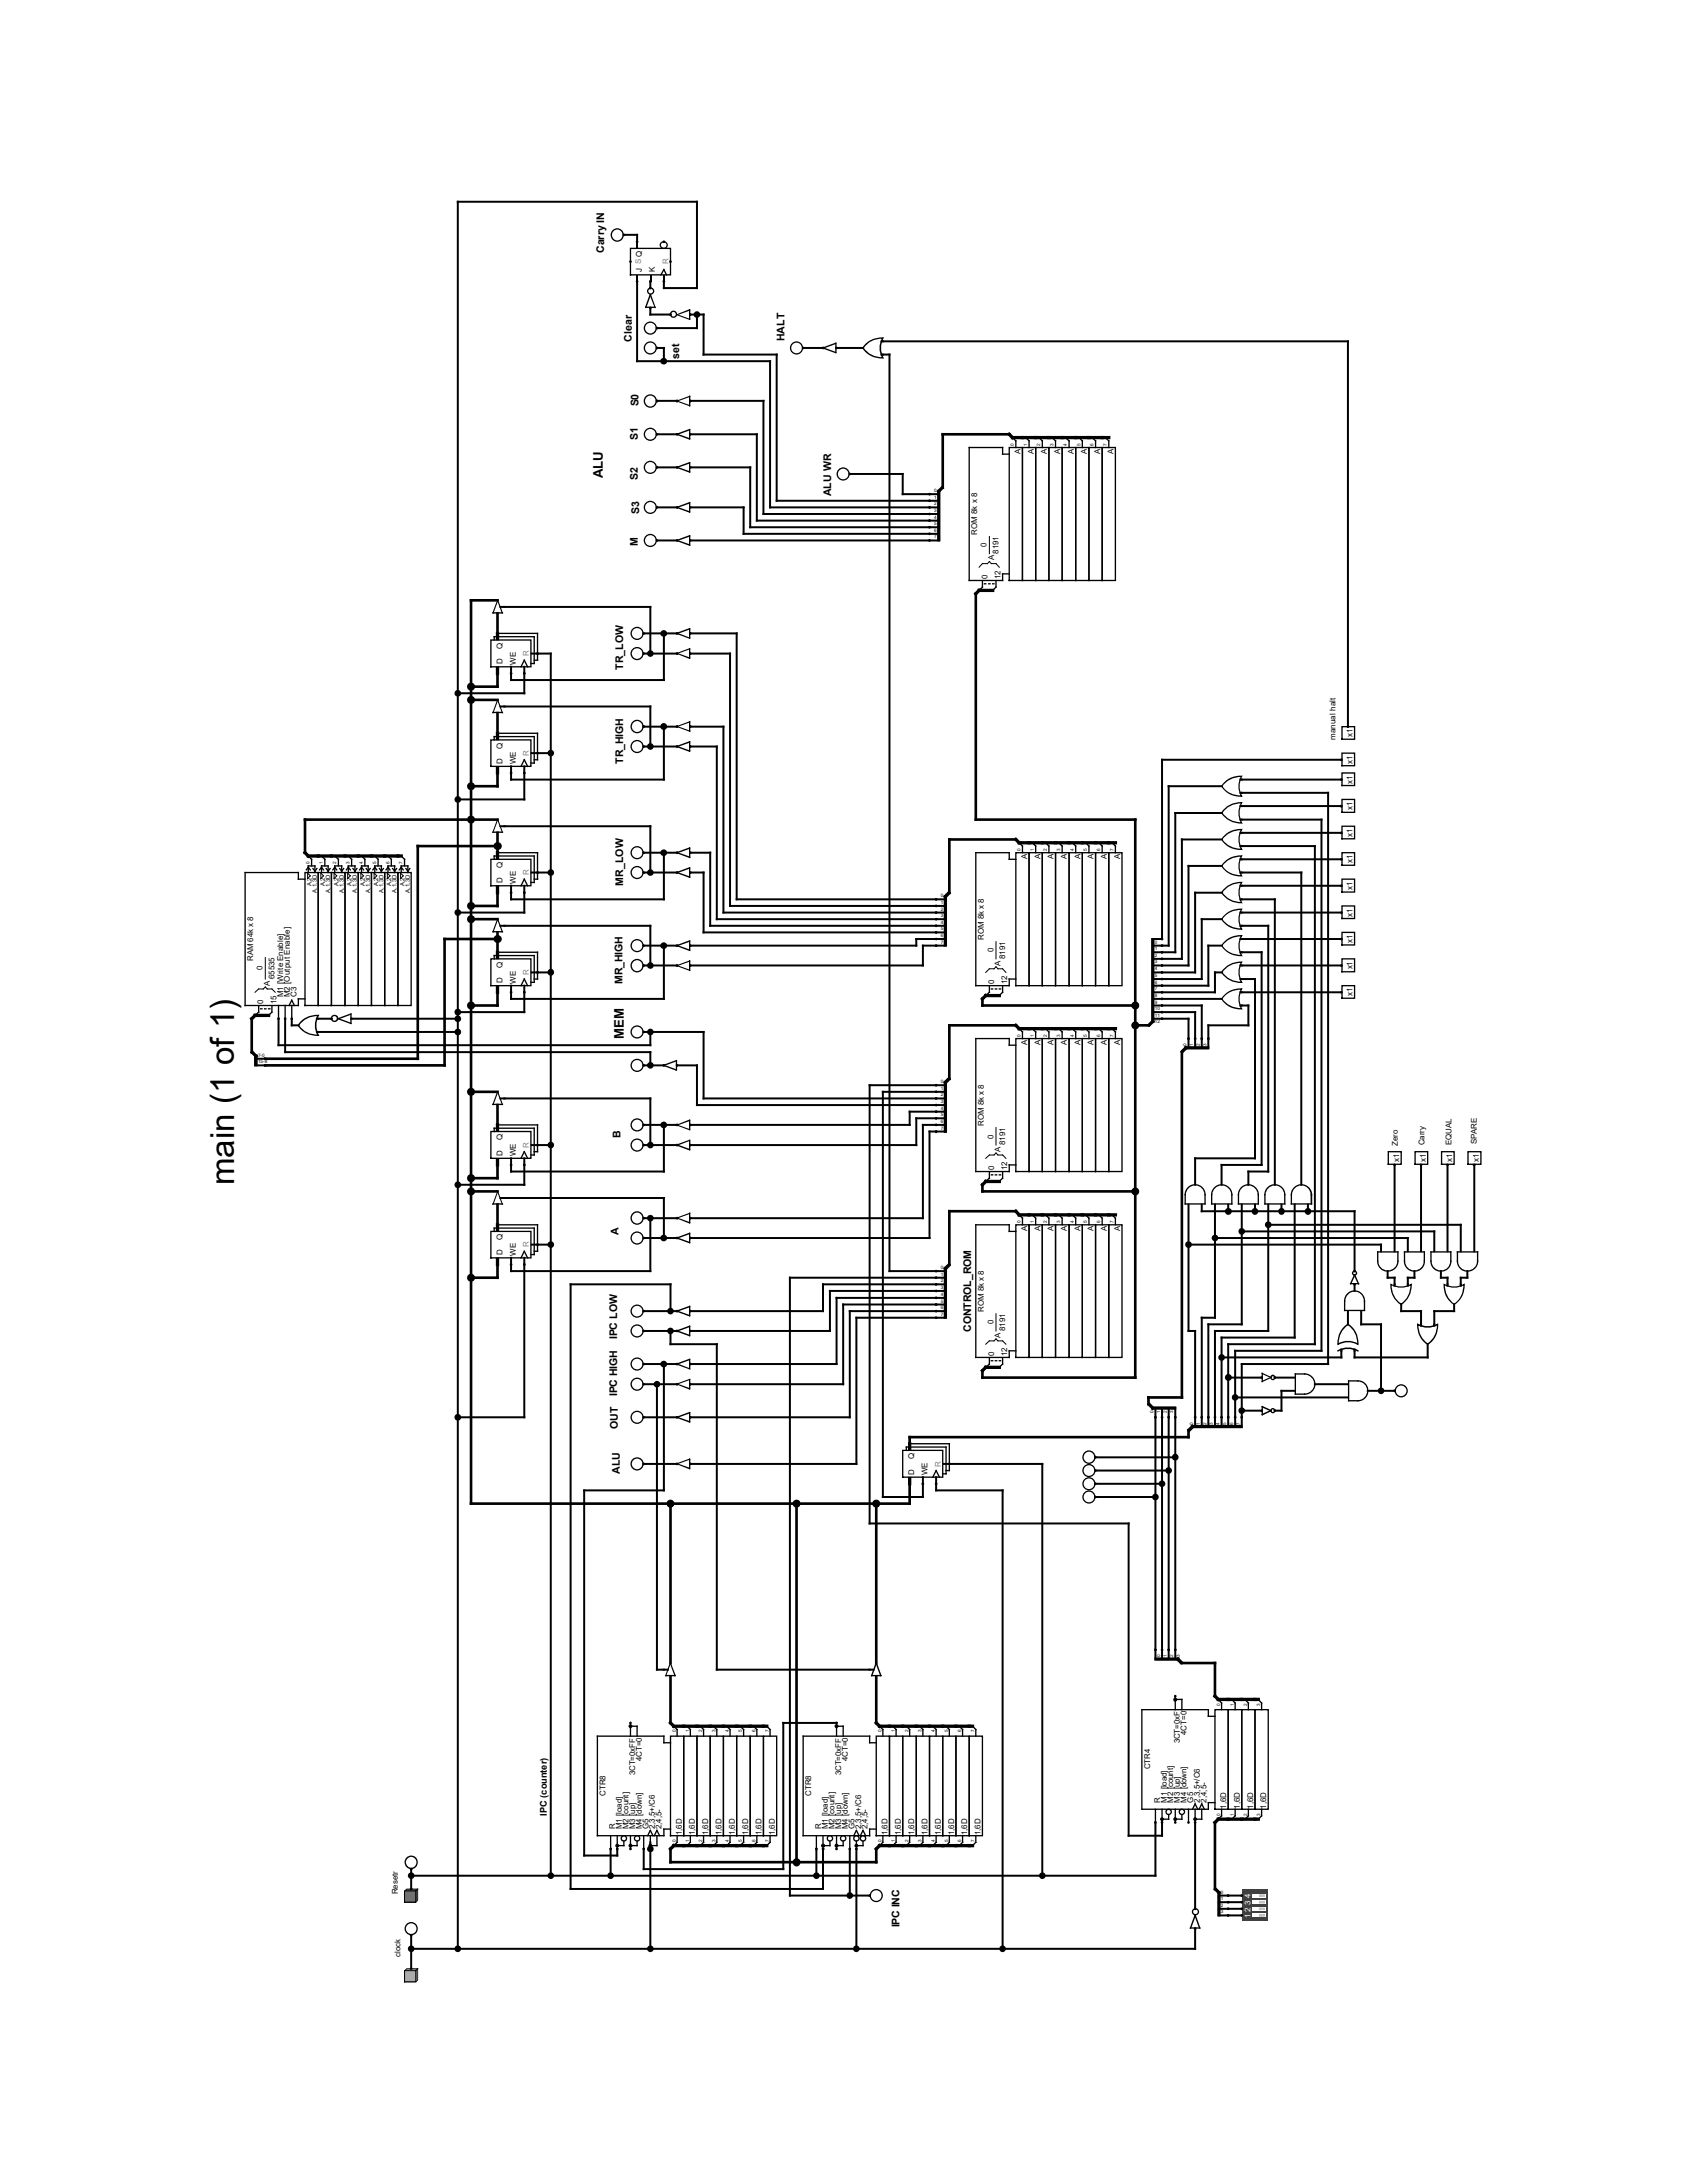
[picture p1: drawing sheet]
<svg xmlns="http://www.w3.org/2000/svg" width="216mm" height="279mm" viewBox="0 0 216 279" stroke-linecap="round" stroke-linejoin="round" font-family="sans-serif">
<defs><g id="words">
<text font-size="4.2" x="30" y="151.7" transform="rotate(-90 30 151.7)">main (1 of 1)</text>
<g font-size="1.7">
<text x="77.1" y="61.2" transform="rotate(-90 77.1 61.2)">ALU</text>
<text x="79.8" y="133" transform="rotate(-90 79.8 133)">MEM</text>
</g>
<g font-size="1.4">
<text x="77.3" y="32.4" transform="rotate(-90 77.3 32.4)">Carry IN</text>
<text x="80.9" y="43.8" transform="rotate(-90 80.9 43.8)">Clear</text>
<text x="86.9" y="45.9" transform="rotate(-90 86.9 45.9)">set</text>
<text x="100.4" y="43.7" transform="rotate(-90 100.4 43.7)">HALT</text>
<text x="81.7" y="52" transform="rotate(-90 81.7 52)">S0</text>
<text x="81.6" y="56.3" transform="rotate(-90 81.6 56.3)">S1</text>
<text x="81.6" y="61.4" transform="rotate(-90 81.6 61.4)">S2</text>
<text x="81.8" y="65.8" transform="rotate(-90 81.8 65.8)">S3</text>
<text x="106.4" y="63.5" transform="rotate(-90 106.4 63.5)">ALU WR</text>
<text x="81.6" y="69.9" transform="rotate(-90 81.6 69.9)">M</text>
<text x="79.8" y="85.8" transform="rotate(-90 79.8 85.8)">TR_LOW</text>
<text x="79.8" y="97.7" transform="rotate(-90 79.8 97.7)">TR_HIGH</text>
<text x="79.8" y="113.4" transform="rotate(-90 79.8 113.4)">MR_LOW</text>
<text x="79.7" y="126" transform="rotate(-90 79.7 126)">MR_HIGH</text>
<text x="79.4" y="145.6" transform="rotate(-90 79.4 145.6)">B</text>
<text x="79.2" y="158" transform="rotate(-90 79.2 158)">A</text>
<text x="79" y="171.4" transform="rotate(-90 79 171.4)">IPC LOW</text>
<text x="124.3" y="170.4" transform="rotate(-90 124.3 170.4)">CONTROL_ROM</text>
<text x="79" y="178.7" transform="rotate(-90 79 178.7)">IPC HIGH</text>
<text x="79.1" y="182.8" transform="rotate(-90 79.1 182.8)">OUT</text>
<text x="79.3" y="188.6" transform="rotate(-90 79.3 188.6)">ALU</text>
<text x="115.1" y="246.7" transform="rotate(-90 115.1 246.7)">IPC INC</text>
</g>
<text font-size="1.2" x="70" y="232.4" transform="rotate(-90 70 232.4)">IPC (counter)</text>
<g font-size="1">
<text x="82.1" y="34.8" transform="rotate(-90 82.1 34.8)">J S Q</text>
<text x="83.8" y="34.8" transform="rotate(-90 83.8 34.8)">K</text>
<text x="130.6" y="58.1" transform="rotate(-90 130.6 58.1)">A</text>
<text x="132.3" y="58.1" transform="rotate(-90 132.3 58.1)">A</text>
<text x="134" y="58.1" transform="rotate(-90 134 58.1)">A</text>
<text x="135.7" y="58.1" transform="rotate(-90 135.7 58.1)">A</text>
<text x="137.4" y="58.1" transform="rotate(-90 137.4 58.1)">A</text>
<text x="139.1" y="58.1" transform="rotate(-90 139.1 58.1)">A</text>
<text x="140.8" y="58.1" transform="rotate(-90 140.8 58.1)">A</text>
<text x="142.5" y="58.1" transform="rotate(-90 142.5 58.1)">A</text>
<text x="125.1" y="68.4" transform="rotate(-90 125.1 68.4)">ROM 8k x 8</text>
<text x="126.2" y="70" transform="rotate(-90 126.2 70)">0</text>
<text x="127.2" y="71.7" transform="rotate(-90 127.2 71.7)">A</text>
<text x="127.8" y="70.9" transform="rotate(-90 127.8 70.9)">8191</text>
<text x="126.4" y="74.1" transform="rotate(-90 126.4 74.1)">0</text>
<text x="128.1" y="74.1" transform="rotate(-90 128.1 74.1)">12</text>
<text x="64.3" y="83.1" transform="rotate(-90 64.3 83.1)">Q</text>
<text x="64.3" y="85" transform="rotate(-90 64.3 85)">D</text>
<text x="66" y="85.1" transform="rotate(-90 66 85.1)">WE</text>
<text x="64.3" y="95.8" transform="rotate(-90 64.3 95.8)">Q</text>
<text x="170.9" y="94.7" transform="rotate(-90 170.9 94.7)">manual halt</text>
<text x="173.1" y="94.4" transform="rotate(-90 173.1 94.4)">x1</text>
<text x="64.3" y="97.8" transform="rotate(-90 64.3 97.8)">D</text>
<text x="66" y="97.8" transform="rotate(-90 66 97.8)">WE</text>
<text x="173.1" y="100.3" transform="rotate(-90 173.1 100.3)">x1</text>
<text x="173.1" y="97.8" transform="rotate(-90 173.1 97.8)">x1</text>
<text x="173.1" y="107.1" transform="rotate(-90 173.1 107.1)">x1</text>
<text x="173.1" y="103.7" transform="rotate(-90 173.1 103.7)">x1</text>
<text x="64.3" y="113" transform="rotate(-90 64.3 113)">D</text>
<text x="64.3" y="111.1" transform="rotate(-90 64.3 111.1)">Q</text>
<text x="66" y="113.1" transform="rotate(-90 66 113.1)">WE</text>
<text x="131.4" y="110" transform="rotate(-90 131.4 110)">A</text>
<text x="133.1" y="110" transform="rotate(-90 133.1 110)">A</text>
<text x="134.8" y="110" transform="rotate(-90 134.8 110)">A</text>
<text x="136.5" y="110" transform="rotate(-90 136.5 110)">A</text>
<text x="138.3" y="110" transform="rotate(-90 138.3 110)">A</text>
<text x="140" y="110" transform="rotate(-90 140 110)">A</text>
<text x="141.7" y="110" transform="rotate(-90 141.7 110)">A</text>
<text x="143.3" y="110" transform="rotate(-90 143.3 110)">A</text>
<text x="173.1" y="113.9" transform="rotate(-90 173.1 113.9)">x1</text>
<text x="173.1" y="110.5" transform="rotate(-90 173.1 110.5)">x1</text>
<text x="173.1" y="117.3" transform="rotate(-90 173.1 117.3)">x1</text>
<text x="32.4" y="123" transform="rotate(-90 32.4 123)">RAM 64k x 8</text>
<text x="33.6" y="124.2" transform="rotate(-90 33.6 124.2)">0</text>
<text x="35.1" y="125.3" transform="rotate(-90 35.1 125.3)">65535</text>
<text x="64.3" y="125.8" transform="rotate(-90 64.3 125.8)">D</text>
<text x="64.3" y="123.8" transform="rotate(-90 64.3 123.8)">Q</text>
<text x="66" y="125.9" transform="rotate(-90 66 125.9)">WE</text>
<text x="125.9" y="120.3" transform="rotate(-90 125.9 120.3)">ROM 8k x 8</text>
<text x="127.1" y="121.9" transform="rotate(-90 127.1 121.9)">0</text>
<text x="127.2" y="126" transform="rotate(-90 127.2 126)">0</text>
<text x="128.1" y="123.6" transform="rotate(-90 128.1 123.6)">A</text>
<text x="128.7" y="122.7" transform="rotate(-90 128.7 122.7)">8191</text>
<text x="128.9" y="126" transform="rotate(-90 128.9 126)">12</text>
<text x="173.1" y="124.1" transform="rotate(-90 173.1 124.1)">x1</text>
<text x="173.1" y="120.7" transform="rotate(-90 173.1 120.7)">x1</text>
<text x="33.7" y="128.5" transform="rotate(-90 33.7 128.5)">0</text>
<text x="34.5" y="126.2" transform="rotate(-90 34.5 126.2)">A</text>
<text x="35.4" y="128.5" transform="rotate(-90 35.4 128.5)">15</text>
<text x="36.2" y="127.6" transform="rotate(-90 36.2 127.6)">M1 [Write Enable]</text>
<text x="37.1" y="127.6" transform="rotate(-90 37.1 127.6)">M2 [Output Enable]</text>
<text x="37.9" y="127.6" transform="rotate(-90 37.9 127.6)">C3</text>
<text x="173.1" y="127.5" transform="rotate(-90 173.1 127.5)">x1</text>
<text x="131.4" y="133.8" transform="rotate(-90 131.4 133.8)">A</text>
<text x="133.1" y="133.8" transform="rotate(-90 133.1 133.8)">A</text>
<text x="134.8" y="133.8" transform="rotate(-90 134.8 133.8)">A</text>
<text x="136.5" y="133.8" transform="rotate(-90 136.5 133.8)">A</text>
<text x="138.3" y="133.8" transform="rotate(-90 138.3 133.8)">A</text>
<text x="140" y="133.8" transform="rotate(-90 140 133.8)">A</text>
<text x="141.7" y="133.8" transform="rotate(-90 141.7 133.8)">A</text>
<text x="143.3" y="133.8" transform="rotate(-90 143.3 133.8)">A</text>
<text x="64.3" y="147.9" transform="rotate(-90 64.3 147.9)">D</text>
<text x="64.3" y="146" transform="rotate(-90 64.3 146)">Q</text>
<text x="66" y="148" transform="rotate(-90 66 148)">WE</text>
<text x="125.9" y="144.1" transform="rotate(-90 125.9 144.1)">ROM 8k x 8</text>
<text x="127.1" y="145.7" transform="rotate(-90 127.1 145.7)">0</text>
<text x="127.2" y="149.8" transform="rotate(-90 127.2 149.8)">0</text>
<text x="128.1" y="147.4" transform="rotate(-90 128.1 147.4)">A</text>
<text x="128.7" y="146.6" transform="rotate(-90 128.7 146.6)">8191</text>
<text x="128.9" y="149.8" transform="rotate(-90 128.9 149.8)">12</text>
<text x="178.9" y="146.6" transform="rotate(-90 178.9 146.6)">Zero</text>
<text x="179.1" y="148.8" transform="rotate(-90 179.1 148.8)">x1</text>
<text x="182.3" y="146.6" transform="rotate(-90 182.3 146.6)">Carry</text>
<text x="182.5" y="148.8" transform="rotate(-90 182.5 148.8)">x1</text>
<text x="185.8" y="146.6" transform="rotate(-90 185.8 146.6)">EQUAL</text>
<text x="185.8" y="148.8" transform="rotate(-90 185.8 148.8)">x1</text>
<text x="189" y="146.5" transform="rotate(-90 189 146.5)">SPARE</text>
<text x="189.3" y="148.8" transform="rotate(-90 189.3 148.8)">x1</text>
<text x="64.3" y="160.7" transform="rotate(-90 64.3 160.7)">D</text>
<text x="64.3" y="158.7" transform="rotate(-90 64.3 158.7)">Q</text>
<text x="66" y="160.7" transform="rotate(-90 66 160.7)">WE</text>
<text x="131.4" y="157.6" transform="rotate(-90 131.4 157.6)">A</text>
<text x="133.1" y="157.6" transform="rotate(-90 133.1 157.6)">A</text>
<text x="134.8" y="157.6" transform="rotate(-90 134.8 157.6)">A</text>
<text x="136.5" y="157.6" transform="rotate(-90 136.5 157.6)">A</text>
<text x="138.3" y="157.6" transform="rotate(-90 138.3 157.6)">A</text>
<text x="140" y="157.6" transform="rotate(-90 140 157.6)">A</text>
<text x="141.7" y="157.6" transform="rotate(-90 141.7 157.6)">A</text>
<text x="143.3" y="157.6" transform="rotate(-90 143.3 157.6)">A</text>
<text x="125.9" y="167.9" transform="rotate(-90 125.9 167.9)">ROM 8k x 8</text>
<text x="127.1" y="169.5" transform="rotate(-90 127.1 169.5)">0</text>
<text x="127.2" y="173.6" transform="rotate(-90 127.2 173.6)">0</text>
<text x="128.1" y="171.2" transform="rotate(-90 128.1 171.2)">A</text>
<text x="128.7" y="170.4" transform="rotate(-90 128.7 170.4)">8191</text>
<text x="128.9" y="173.6" transform="rotate(-90 128.9 173.6)">12</text>
<text x="117" y="188.7" transform="rotate(-90 117 188.7)">D</text>
<text x="117" y="186.8" transform="rotate(-90 117 186.8)">Q</text>
<text x="118.7" y="188.8" transform="rotate(-90 118.7 188.8)">WE</text>
<text x="81.3" y="227.2" transform="rotate(-90 81.3 227.2)">3CT=0xFF</text>
<text x="82.1" y="225.4" transform="rotate(-90 82.1 225.4)">4CT=0</text>
<text x="107.7" y="227.2" transform="rotate(-90 107.7 227.2)">3CT=0xFF</text>
<text x="108.5" y="225.4" transform="rotate(-90 108.5 225.4)">4CT=0</text>
<text x="147.2" y="226.4" transform="rotate(-90 147.2 226.4)">CTR4</text>
<text x="151" y="223.1" transform="rotate(-90 151 223.1)">3CT=0xF</text>
<text x="151.9" y="222" transform="rotate(-90 151.9 222)">4CT=0</text>
<text x="77.5" y="229.9" transform="rotate(-90 77.5 229.9)">CTR8</text>
<text x="103.8" y="229.9" transform="rotate(-90 103.8 229.9)">CTR8</text>
<text x="148.5" y="230.7" transform="rotate(-90 148.5 230.7)">R</text>
<text x="149.3" y="230.7" transform="rotate(-90 149.3 230.7)">M1 [load]</text>
<text x="150.2" y="230.7" transform="rotate(-90 150.2 230.7)">M2 [count]</text>
<text x="151" y="230.7" transform="rotate(-90 151 230.7)">M3 [up]</text>
<text x="151.9" y="230.7" transform="rotate(-90 151.9 230.7)">M4 [down]</text>
<text x="152.7" y="230.7" transform="rotate(-90 152.7 230.7)">G5</text>
<text x="153.5" y="230.7" transform="rotate(-90 153.5 230.7)">2,3,5+/C6</text>
<text x="154.4" y="230.7" transform="rotate(-90 154.4 230.7)">2,4,5-</text>
<text x="156.9" y="231.5" transform="rotate(-90 156.9 231.5)">1,6D</text>
<text x="158.7" y="231.5" transform="rotate(-90 158.7 231.5)">1,6D</text>
<text x="160.4" y="231.5" transform="rotate(-90 160.4 231.5)">1,6D</text>
<text x="162.1" y="231.5" transform="rotate(-90 162.1 231.5)">1,6D</text>
<text x="78.7" y="234.1" transform="rotate(-90 78.7 234.1)">R</text>
<text x="79.6" y="234.1" transform="rotate(-90 79.6 234.1)">M1 [load]</text>
<text x="80.4" y="234.1" transform="rotate(-90 80.4 234.1)">M2 [count]</text>
<text x="81.3" y="234.1" transform="rotate(-90 81.3 234.1)">M3 [up]</text>
<text x="82.1" y="234.1" transform="rotate(-90 82.1 234.1)">M4 [down]</text>
<text x="83" y="234.1" transform="rotate(-90 83 234.1)">G5</text>
<text x="83.8" y="234.1" transform="rotate(-90 83.8 234.1)">2,3,5+/C6</text>
<text x="84.7" y="234.1" transform="rotate(-90 84.7 234.1)">2,4,5-</text>
<text x="87.3" y="234.9" transform="rotate(-90 87.3 234.9)">1,6D</text>
<text x="88.9" y="234.9" transform="rotate(-90 88.9 234.9)">1,6D</text>
<text x="90.6" y="234.9" transform="rotate(-90 90.6 234.9)">1,6D</text>
<text x="92.3" y="234.9" transform="rotate(-90 92.3 234.9)">1,6D</text>
<text x="94" y="234.9" transform="rotate(-90 94 234.9)">1,6D</text>
<text x="95.8" y="234.9" transform="rotate(-90 95.8 234.9)">1,6D</text>
<text x="97.5" y="234.9" transform="rotate(-90 97.5 234.9)">1,6D</text>
<text x="99.1" y="234.9" transform="rotate(-90 99.1 234.9)">1,6D</text>
<text x="105.1" y="234.1" transform="rotate(-90 105.1 234.1)">R</text>
<text x="106" y="234.1" transform="rotate(-90 106 234.1)">M1 [load]</text>
<text x="106.8" y="234.1" transform="rotate(-90 106.8 234.1)">M2 [count]</text>
<text x="107.7" y="234.1" transform="rotate(-90 107.7 234.1)">M3 [up]</text>
<text x="108.5" y="234.1" transform="rotate(-90 108.5 234.1)">M4 [down]</text>
<text x="109.3" y="234.1" transform="rotate(-90 109.3 234.1)">G5</text>
<text x="110.2" y="234.1" transform="rotate(-90 110.2 234.1)">2,3,5+/C6</text>
<text x="111" y="234.1" transform="rotate(-90 111 234.1)">2,4,5-</text>
<text x="113.6" y="234.9" transform="rotate(-90 113.6 234.9)">1,6D</text>
<text x="115.3" y="234.9" transform="rotate(-90 115.3 234.9)">1,6D</text>
<text x="117" y="234.9" transform="rotate(-90 117 234.9)">1,6D</text>
<text x="118.7" y="234.9" transform="rotate(-90 118.7 234.9)">1,6D</text>
<text x="120.4" y="234.9" transform="rotate(-90 120.4 234.9)">1,6D</text>
<text x="122.1" y="234.9" transform="rotate(-90 122.1 234.9)">1,6D</text>
<text x="123.8" y="234.9" transform="rotate(-90 123.8 234.9)">1,6D</text>
<text x="125.5" y="234.9" transform="rotate(-90 125.5 234.9)">1,6D</text>
<text x="50.9" y="242.5" transform="rotate(-90 50.9 242.5)">Resetr</text>
<text x="51.3" y="250.5" transform="rotate(-90 51.3 250.5)">clock</text>
</g>
<g font-size="1" fill="#808080">
<text x="85.6" y="33.8" transform="rotate(-90 85.6 33.8)">R</text>
<text x="67.7" y="84" transform="rotate(-90 67.7 84)">R</text>
<text x="67.7" y="96.7" transform="rotate(-90 67.7 96.7)">R</text>
<text x="67.7" y="112" transform="rotate(-90 67.7 112)">R</text>
<text x="67.7" y="124.8" transform="rotate(-90 67.7 124.8)">R</text>
<text x="67.7" y="146.9" transform="rotate(-90 67.7 146.9)">R</text>
<text x="67.7" y="159.6" transform="rotate(-90 67.7 159.6)">R</text>
<text x="120.4" y="187.7" transform="rotate(-90 120.4 187.7)">R</text>
</g>
<g font-size="1" fill="#fff">
<text x="160" y="245.5" transform="rotate(-90 160 245.5)">1</text>
<text x="160" y="244.7" transform="rotate(-90 160 244.7)">2</text>
<text x="160" y="243.8" transform="rotate(-90 160 243.8)">3</text>
<text x="160" y="243" transform="rotate(-90 160 243)">4</text>
</g>
<g font-size=".8">
<text x="39.9" y="113.4" transform="rotate(-90 39.9 113.4)">A,2</text>
<text x="41.6" y="113.4" transform="rotate(-90 41.6 113.4)">A,2</text>
<text x="43.3" y="113.4" transform="rotate(-90 43.3 113.4)">A,2</text>
<text x="45" y="113.4" transform="rotate(-90 45 113.4)">A,2</text>
<text x="46.7" y="113.4" transform="rotate(-90 46.7 113.4)">A,2</text>
<text x="48.4" y="113.4" transform="rotate(-90 48.4 113.4)">A,2</text>
<text x="50.1" y="113.4" transform="rotate(-90 50.1 113.4)">A,2</text>
<text x="51.8" y="113.4" transform="rotate(-90 51.8 113.4)">A,2</text>
<text x="40.6" y="114.3" transform="rotate(-90 40.6 114.3)">A,1,3D</text>
<text x="42.2" y="114.3" transform="rotate(-90 42.2 114.3)">A,1,3D</text>
<text x="44" y="114.3" transform="rotate(-90 44 114.3)">A,1,3D</text>
<text x="45.7" y="114.3" transform="rotate(-90 45.7 114.3)">A,1,3D</text>
<text x="47.4" y="114.3" transform="rotate(-90 47.4 114.3)">A,1,3D</text>
<text x="49.1" y="114.3" transform="rotate(-90 49.1 114.3)">A,1,3D</text>
<text x="50.8" y="114.3" transform="rotate(-90 50.8 114.3)">A,1,3D</text>
<text x="52.5" y="114.3" transform="rotate(-90 52.5 114.3)">A,1,3D</text>
</g>
<g font-size=".6">
<text x="129.8" y="57" transform="rotate(-90 129.8 57)">0</text>
<text x="131.4" y="57" transform="rotate(-90 131.4 57)">1</text>
<text x="133.1" y="57" transform="rotate(-90 133.1 57)">2</text>
<text x="134.8" y="57" transform="rotate(-90 134.8 57)">3</text>
<text x="136.5" y="57" transform="rotate(-90 136.5 57)">4</text>
<text x="138.3" y="57" transform="rotate(-90 138.3 57)">5</text>
<text x="140" y="57" transform="rotate(-90 140 57)">6</text>
<text x="141.6" y="57" transform="rotate(-90 141.6 57)">7</text>
<text x="119.5" y="63">0</text>
<text x="119.5" y="63.8">1</text>
<text x="119.5" y="64.7">2</text>
<text x="119.5" y="65.5">3</text>
<text x="119.5" y="66.4">4</text>
<text x="119.5" y="67.2">5</text>
<text x="119.5" y="68.1">6</text>
<text x="119.5" y="68.9">7</text>
<text x="39.6" y="110.6" transform="rotate(-90 39.6 110.6)">0</text>
<text x="41.3" y="110.6" transform="rotate(-90 41.3 110.6)">1</text>
<text x="43" y="110.6" transform="rotate(-90 43 110.6)">2</text>
<text x="44.7" y="110.6" transform="rotate(-90 44.7 110.6)">3</text>
<text x="46.4" y="110.6" transform="rotate(-90 46.4 110.6)">4</text>
<text x="48.1" y="110.6" transform="rotate(-90 48.1 110.6)">5</text>
<text x="49.8" y="110.6" transform="rotate(-90 49.8 110.6)">6</text>
<text x="51.5" y="110.6" transform="rotate(-90 51.5 110.6)">7</text>
<text x="130.6" y="108.9" transform="rotate(-90 130.6 108.9)">0</text>
<text x="132.3" y="108.9" transform="rotate(-90 132.3 108.9)">1</text>
<text x="134" y="108.9" transform="rotate(-90 134 108.9)">2</text>
<text x="135.7" y="108.9" transform="rotate(-90 135.7 108.9)">3</text>
<text x="137.4" y="108.9" transform="rotate(-90 137.4 108.9)">4</text>
<text x="139.1" y="108.9" transform="rotate(-90 139.1 108.9)">5</text>
<text x="140.8" y="108.9" transform="rotate(-90 140.8 108.9)">6</text>
<text x="142.5" y="108.9" transform="rotate(-90 142.5 108.9)">7</text>
<text x="120.4" y="114.9">0</text>
<text x="120.4" y="115.7">1</text>
<text x="120.4" y="116.5">2</text>
<text x="120.4" y="117.4">3</text>
<text x="120.4" y="118.2">4</text>
<text x="120.4" y="119.1">5</text>
<text x="120.4" y="119.9">6</text>
<text x="120.4" y="120.8">7</text>
<text x="147.8" y="120.8">0</text>
<text x="147.8" y="121.6">1</text>
<text x="147.8" y="122.5">2</text>
<text x="147.8" y="123.3">3</text>
<text x="147.8" y="124.2">4</text>
<text x="147.8" y="125.1">5</text>
<text x="147.8" y="125.9">6</text>
<text x="147.8" y="126.7">7</text>
<text x="147.8" y="127.6">8</text>
<text x="147.8" y="128.4">9</text>
<text x="147.8" y="129.3">10</text>
<text x="147.8" y="130.1">11</text>
<text x="147.8" y="131">12</text>
<text x="33" y="135.3">7-0</text>
<text x="33" y="136.1">15-8</text>
<text x="130.6" y="132.7" transform="rotate(-90 130.6 132.7)">0</text>
<text x="132.3" y="132.7" transform="rotate(-90 132.3 132.7)">1</text>
<text x="134" y="132.7" transform="rotate(-90 134 132.7)">2</text>
<text x="135.7" y="132.7" transform="rotate(-90 135.7 132.7)">3</text>
<text x="137.4" y="132.7" transform="rotate(-90 137.4 132.7)">4</text>
<text x="139.1" y="132.7" transform="rotate(-90 139.1 132.7)">5</text>
<text x="140.8" y="132.7" transform="rotate(-90 140.8 132.7)">6</text>
<text x="142.5" y="132.7" transform="rotate(-90 142.5 132.7)">7</text>
<text x="151.9" y="133.9" transform="rotate(-90 151.9 133.9)">0</text>
<text x="152.7" y="133.9" transform="rotate(-90 152.7 133.9)">1</text>
<text x="153.5" y="133.9" transform="rotate(-90 153.5 133.9)">2</text>
<text x="154.4" y="133.9" transform="rotate(-90 154.4 133.9)">3</text>
<text x="120.4" y="138.6">0</text>
<text x="120.4" y="139.5">1</text>
<text x="120.4" y="140.3">2</text>
<text x="120.4" y="141.2">3</text>
<text x="120.4" y="142">4</text>
<text x="120.4" y="142.9">5</text>
<text x="120.4" y="143.7">6</text>
<text x="120.4" y="144.6">7</text>
<text x="130.6" y="156.5" transform="rotate(-90 130.6 156.5)">0</text>
<text x="132.3" y="156.5" transform="rotate(-90 132.3 156.5)">1</text>
<text x="134" y="156.5" transform="rotate(-90 134 156.5)">2</text>
<text x="135.7" y="156.5" transform="rotate(-90 135.7 156.5)">3</text>
<text x="137.4" y="156.5" transform="rotate(-90 137.4 156.5)">4</text>
<text x="139.1" y="156.5" transform="rotate(-90 139.1 156.5)">5</text>
<text x="140.8" y="156.5" transform="rotate(-90 140.8 156.5)">6</text>
<text x="142.5" y="156.5" transform="rotate(-90 142.5 156.5)">7</text>
<text x="120.4" y="162.4">0</text>
<text x="120.4" y="163.3">1</text>
<text x="120.4" y="164.1">2</text>
<text x="120.4" y="165">3</text>
<text x="120.4" y="165.9">4</text>
<text x="120.4" y="166.7">5</text>
<text x="120.4" y="167.6">6</text>
<text x="120.4" y="168.4">7</text>
<text x="147.6" y="180.8" transform="rotate(-90 147.6 180.8)">0</text>
<text x="148.5" y="180.8" transform="rotate(-90 148.5 180.8)">1</text>
<text x="149.3" y="180.8" transform="rotate(-90 149.3 180.8)">2</text>
<text x="150.2" y="180.8" transform="rotate(-90 150.2 180.8)">3</text>
<text x="152.7" y="182.3" transform="rotate(-90 152.7 182.3)">0</text>
<text x="153.5" y="182.3" transform="rotate(-90 153.5 182.3)">1</text>
<text x="154.4" y="182.3" transform="rotate(-90 154.4 182.3)">2</text>
<text x="155.2" y="182.3" transform="rotate(-90 155.2 182.3)">3</text>
<text x="156.1" y="182.3" transform="rotate(-90 156.1 182.3)">4</text>
<text x="156.9" y="182.3" transform="rotate(-90 156.9 182.3)">5</text>
<text x="157.8" y="182.3" transform="rotate(-90 157.8 182.3)">6</text>
<text x="158.7" y="182.3" transform="rotate(-90 158.7 182.3)">7</text>
<text x="148.5" y="212.1" transform="rotate(-90 148.5 212.1)">0</text>
<text x="149.3" y="212.1" transform="rotate(-90 149.3 212.1)">1</text>
<text x="150.2" y="212.1" transform="rotate(-90 150.2 212.1)">2</text>
<text x="151" y="212.1" transform="rotate(-90 151 212.1)">3</text>
<text x="86.5" y="221.7" transform="rotate(-90 86.5 221.7)">0</text>
<text x="88.2" y="221.7" transform="rotate(-90 88.2 221.7)">1</text>
<text x="89.9" y="221.7" transform="rotate(-90 89.9 221.7)">2</text>
<text x="91.6" y="221.7" transform="rotate(-90 91.6 221.7)">3</text>
<text x="93.3" y="221.7" transform="rotate(-90 93.3 221.7)">4</text>
<text x="95" y="221.7" transform="rotate(-90 95 221.7)">5</text>
<text x="96.7" y="221.7" transform="rotate(-90 96.7 221.7)">6</text>
<text x="98.4" y="221.7" transform="rotate(-90 98.4 221.7)">7</text>
<text x="112.8" y="221.7" transform="rotate(-90 112.8 221.7)">0</text>
<text x="114.5" y="221.7" transform="rotate(-90 114.5 221.7)">1</text>
<text x="116.2" y="221.7" transform="rotate(-90 116.2 221.7)">2</text>
<text x="117.9" y="221.7" transform="rotate(-90 117.9 221.7)">3</text>
<text x="119.6" y="221.7" transform="rotate(-90 119.6 221.7)">4</text>
<text x="121.3" y="221.7" transform="rotate(-90 121.3 221.7)">5</text>
<text x="123" y="221.7" transform="rotate(-90 123 221.7)">6</text>
<text x="124.7" y="221.7" transform="rotate(-90 124.7 221.7)">7</text>
<text x="156.2" y="218.3" transform="rotate(-90 156.2 218.3)">0</text>
<text x="157.9" y="218.3" transform="rotate(-90 157.9 218.3)">1</text>
<text x="159.6" y="218.3" transform="rotate(-90 159.6 218.3)">2</text>
<text x="161.3" y="218.3" transform="rotate(-90 161.3 218.3)">3</text>
<text x="156.2" y="232.4" transform="rotate(-90 156.2 232.4)">0</text>
<text x="157.9" y="232.4" transform="rotate(-90 157.9 232.4)">1</text>
<text x="159.6" y="232.4" transform="rotate(-90 159.6 232.4)">2</text>
<text x="161.3" y="232.4" transform="rotate(-90 161.3 232.4)">3</text>
<text x="86.5" y="235.8" transform="rotate(-90 86.5 235.8)">0</text>
<text x="88.2" y="235.8" transform="rotate(-90 88.2 235.8)">1</text>
<text x="89.9" y="235.8" transform="rotate(-90 89.9 235.8)">2</text>
<text x="91.6" y="235.8" transform="rotate(-90 91.6 235.8)">3</text>
<text x="93.3" y="235.8" transform="rotate(-90 93.3 235.8)">4</text>
<text x="95" y="235.8" transform="rotate(-90 95 235.8)">5</text>
<text x="96.7" y="235.8" transform="rotate(-90 96.7 235.8)">6</text>
<text x="98.4" y="235.8" transform="rotate(-90 98.4 235.8)">7</text>
<text x="112.8" y="235.8" transform="rotate(-90 112.8 235.8)">0</text>
<text x="114.5" y="235.8" transform="rotate(-90 114.5 235.8)">1</text>
<text x="116.2" y="235.8" transform="rotate(-90 116.2 235.8)">2</text>
<text x="117.9" y="235.8" transform="rotate(-90 117.9 235.8)">3</text>
<text x="119.6" y="235.8" transform="rotate(-90 119.6 235.8)">4</text>
<text x="121.3" y="235.8" transform="rotate(-90 121.3 235.8)">5</text>
<text x="123" y="235.8" transform="rotate(-90 123 235.8)">6</text>
<text x="124.7" y="235.8" transform="rotate(-90 124.7 235.8)">7</text>
<text x="156.3" y="242.4">0</text>
<text x="156.3" y="243.2">1</text>
<text x="156.3" y="244.1">2</text>
<text x="156.3" y="244.9">3</text>
</g>
</g></defs>
<g fill="none" stroke="#000" stroke-width=".25">
<path d="M79.8 30.1h1.7v.8M81.5 36v10.2h17.1v18.7h20.4M83.2 36v.9M83.2 39.4v.9h2.6M85 36v.9h4.2v-11.1h-30.6v223.6M84.1 59.8h2.6M84.1 44.5h.9v1.7M84.1 51.3h2.6M84.1 55.6h2.6M88.3 59.8h7.7v7.7h23M88.3 40.3h1.7v5.1h9.4v18.7h19.6M88.3 51.3h9.4v14.5h21.3"/>
<path d="M88.3 55.6h8.6v11h22.1M89.2 40.3v1.7h-5.1M102.8 44.5h2.5M107.1 44.5h3.3M113 45.4h.8v117.3h6M113 43.7h59.5v49.3M64.6 77.7h18.6v6M84.1 64.9h2.6M84.1 69.2h2.6M88.3 64.9h6.9v3.4h23.8M88.3 69.2h30.7M108.8 60.7h6.7v2.5h3.5"/>
<path d="M64.6 90.4h18.6v5.1M67.1 86.2v2.5h-8.5M67.1 98.9v3.4h-8.5M68.8 83.7h1.7v156.4M68.8 96.4h1.7M82.4 93h4.3M82.4 95.5h4.3M82.4 83.7h4.3M82.4 81.1h4.3M85 81.1v5.9h-19.6v-.8M85 93v6.8h-19.6v-.9M88.3 93h4.3v23.8h27.2"/>
<path d="M88.3 83.7h5.1v32.3h26.4M88.3 81.1h6v34h25.5M88.3 95.5h3.4v22.1h28.1M158.9 99.8h12.8M171.7 97.2h-23v23M64.6 118.5h18.6v5.1M64.6 105.7h18.6v6M67.1 114.3v2.5h-8.5M68.8 111.7h1.7M82.4 111.7h4.3M82.4 109.1h4.3M85 109.1v6h-19.6v-.8"/>
<path d="M88.3 109.1h2.6v9.4h28.9M88.3 111.7h1.7v7.6h29.8M156.3 104.1h-5.9v17.8h-1.7M156.3 117.6h-2.5v7.7h-5.1M156.3 100.6h-6.7v20.4h-.9M156.3 114.3h-3.3v10.2h-4.3M156.3 110.8h-4.2v12.8h-3.4M156.3 107.4h-5v15.3h-2.6M158.9 118.5h3.4v31.4h-2.5v1.7M158.9 116.8h12.8M158.9 101.5h11.1v73.1h-11.1v6.8M158.9 103.2h12.8"/>
<path d="M158.9 111.7h7.6v39.9M158.9 115.1h4.3v36.5M158.9 104.9h10.2v68h-11v8.5M158.9 106.6h12.8M158.9 108.3h9.4v63.7h-11.1v9.4M158.9 110h12.8M158.9 113.4h12.8M35.6 130.4v3.4h47.6v-1.7M36.5 130.4v4.3h46.7v1.7M37.3 130.4v.8h.9M40.7 130.4h1.7M40.7 132.1h17.9"/>
<path d="M45 130.4h13.6M67.1 127v2.5h-8.5M68.8 124.5h1.7M82.4 132.1h7.6v8.5h29.8M82.4 121h4.3M82.4 136.4h2.6M82.4 123.6h4.3M85 121v6.8h-19.6v-.8M86.7 136.4h2.5v5h30.6M119.8 138.9h-8.5v56.1h33.1v39.9h4.3v-1.6M119.8 120.2h-2.5v.8h-29M119.8 121h-1.7v2.6h-29.8"/>
<path d="M119.8 139.7h-6.8v51.9h5.1v-2.5M148.7 129.5h4.3v3.4M148.7 130.4h3.4v2.5M148.7 127.8h7.6M148.7 128.7h5.1v4.2M156.3 121h-1.7v5.2h-5.9M156.3 124.5h-.8v2.5h-6.8M158.9 121.9h2.6v27.2h-5.2v2.5M158.9 125.3h1.7v23h-7.6v3.3M158.9 120.2h12.8M158.9 123.6h12.8M158.9 128.7h.9v2.5h-5.2v1.7"/>
<path d="M158.9 127h12.8M64.6 140.6h18.6v6M64.6 153.3h20.4v5.2M67.1 149.1v2.5h-8.5M68.8 146.6h1.7M68.8 159.3h1.7M82.4 158.5h4.3M82.4 146.6h4.3M82.4 155.9h4.3M82.4 144h4.3M83.2 155.9v6.8h-17.8v-.9M85 144v5.9h-19.6v-.8"/>
<path d="M119.8 144.8h-.8v13.7h-30.7M119.8 143.1h-2.5v3.5h-29M119.8 144h-1.7v11.9h-29.8M119.8 142.3h-3.4v1.7h-28.1M152.1 154.2v16.1h.9v11.1M152.1 159.3h24.6v.8M153.8 154.2v.8h19.6v7.7M155.5 158.5h24.7v1.6M155.5 154.2v14.5h-1.7v12.7M157.2 154.2v.8M158.9 154.2v15.3h-4.3v11.9M158.9 157.6h24.7v2.5"/>
<path d="M160.6 154.2v.8M162.3 154.2v16.1h-6.8v11.1M162.3 156.8h24.6v3.3M164 154.2v.8M165.7 154.2v17h-9.4v10.2M167.4 154.2v.8M178.5 149.1v11M181.9 149.1v11M185.3 149.1v11M188.7 149.1v11M67.1 161.8v19.6h-8.5M82.4 174.6h4.3"/>
<path d="M82.4 170.3h4.3M82.4 167.8h4.3M82.4 177.2h4.3M84.1 177.2v36.5h.9M85 174.6v16.2h-10.2v46.7h4.2v-.9M85.8 170.3v1.7h5.9v41.7h19.6M85.8 167.8v-3.4h-12.8v77.4h32.3v-5.2M119.8 163.5h-18.7v79.1h10.2M119.8 166.1h-12.7v8.5h-18.8M119.8 165.2h-13.6v5.1h-17.9M119.8 168.7h-10.2v18.7h-21.3M119.8 167.8h-11v13.6h-20.5"/>
<path d="M119.8 164.4h-14.5v3.4h-17M119.8 167h-11.9v10.2h-19.6M157.2 176.3h4.3M158.1 178.9h14.4M163.2 176.3h2.5M165.7 178h-1.7v2.6h-.8M168.3 177.2h4.2M171.7 172.9v.8h-15.4M172.5 167.8v1.7M173.4 164.4v.8M174.2 167.8v1.7h2.5v8.5M175 178h3.5"/>
<path d="M177.6 162.7v.8h.9v.9M179.3 167v.8h2.6v1.7M181 162.7v.8h-.8v.9M182.7 172v1.7h-9.3v-.8M184.4 162.7v.8h.9v.9M186.1 167v.8h-2.5v1.7M187.8 162.7v.8h-.9v.9M82.4 187.4h4.3M82.4 181.4h4.3M119.8 189.1v1.7h8.5v58.6M120.7 187.4h12.7v52.7M140.2 188.2h9.4"/>
<path d="M140.2 191.6h7.7M140.2 186.5h10.2M140.2 189.9h8.5M147.9 181.4v30.9M148.7 181.4v30.9M149.6 181.4v30.9M150.4 181.4v30.9M158.9 180.6h2.6M52.6 239.2v2.6M78.1 236.6v3.5M83.2 235.8v13.6M104.5 236.6v3.5"/>
<path d="M107.1 220.5h-6.9v18.7h-17.8v-2.6M108.8 236.6v6M109.6 236.6v12.8M147.9 233.3v6.8h-95.3M153 233.3v11M52.6 247.7v4.3M153 246.8v2.6h-100.4M157.2 244.3h1.7M157.2 245.2h1.7M157.2 242.6h1.7M157.2 243.5h1.7"/>
</g>
<g fill="none" stroke="#000" stroke-width=".34">
<path d="M129.2 55.6h-8.6v6.8M63.7 76.8h-3.4v115.6h56.1v-2.5M63.7 78.5v2.6M124.9 76v28.9h20.4v71.4h-19.6v-.9M60.3 89.6h3.4M63.7 86.2v1.7h-3.4M63.7 91.3v2.6M63.7 98.9v1.7h-3.4M60.3 117.6h3.4M63.7 108.3h-10.2v27.2h-19.5M63.7 106.6v2.5M63.7 114.3v1.7h-3.4"/>
<path d="M63.7 119.3v2.6M63.7 104.9h-24.7v4.2M130 107.4h-8.5v6.9M32.2 130.4v4.3M60.3 139.7h3.4M63.7 127v1.7h-3.4M63.7 120.2h-6.8v16.2h-22.9M125.7 127.8v.9h19.6M130 131.2h-8.5v6.8M145.3 131.2h1.7M151.3 134.7v44.2h-4.3v.8M60.3 152.5h3.4"/>
<path d="M63.7 149.1v1.7h-3.4M63.7 141.4v2.6M63.7 154.2v2.6M125.7 151.6v.9h19.6M130 155h-8.5v6.8M63.7 161.8v1.7h-3.4M85.8 192.4v20.5M101.9 192.4v45.9M112.1 192.4v20.5M152.1 183.1v.8h-35.7v.9M85.8 214.5v6M112.1 214.5v6"/>
<path d="M151.3 212.9h4.2v4.2M85.8 236.6v1.7h26.3v-1.7M155.5 233.3v8.5"/>
</g>
<g fill="#000">
<path d="M116.3 189.8h.2v.2h-.2zM116.3 184.7h.2v.2h-.2zM118 189.8h.2v.2h-.2zM121.4 187.2h.2v.3h-.2zM147.7 211h.3v.3h-.3zM147.7 212.1h3.3v.5h-3.3zM148.6 211h.2v.3h-.2zM150.7 212l.8 .8-.3 .3-.7-.8zM152.3 246.7h1.3v.1h-1.3zM152.9 245.1h.2l-.7 1.8-.2-.1zM152.8 246.7h.3v.3h-.3zM152.8 245.1h.2l.7 1.7-.2 .1z"/>
<path d="M152.7 244.7a.3 .3 0 0 1 .6 0 .3 .3 0 0 1-.6 0zM152.5 244.7a.5 .5 0 0 0 1 0 .5 .5 0 0 0-1 0z"/>
<circle cx="84.9" cy="46.2" r=".44"/>
<circle cx="89.2" cy="40.3" r=".43"/>
<circle cx="58.6" cy="88.7" r=".43"/>
<circle cx="60.3" cy="87.9" r=".51"/>
<circle cx="60.3" cy="89.6" r=".51"/>
<circle cx="70.5" cy="96.4" r=".42"/>
<circle cx="83.2" cy="83.6" r=".42"/>
<circle cx="83.2" cy="95.5" r=".42"/>
<circle cx="84.9" cy="81.1" r=".44"/>
<circle cx="84.9" cy="93" r=".44"/>
<circle cx="58.6" cy="116.8" r=".42"/>
<circle cx="58.6" cy="102.3" r=".43"/>
<circle cx="60.3" cy="115.9" r=".51"/>
<circle cx="60.3" cy="117.6" r=".51"/>
<circle cx="60.3" cy="100.6" r=".51"/>
<circle cx="60.3" cy="104.9" r=".51"/>
<circle cx="63.7" cy="108.3" r=".52"/>
<circle cx="70.5" cy="111.7" r=".43"/>
<circle cx="83.2" cy="111.7" r=".43"/>
<circle cx="84.9" cy="109.1" r=".44"/>
<circle cx="58.6" cy="129.5" r=".43"/>
<circle cx="58.6" cy="132.1" r=".43"/>
<circle cx="58.6" cy="130.4" r=".43"/>
<circle cx="60.3" cy="128.7" r=".51"/>
<circle cx="60.3" cy="139.7" r=".51"/>
<circle cx="63.7" cy="120.2" r=".52"/>
<circle cx="70.5" cy="124.4" r=".43"/>
<circle cx="83.2" cy="123.6" r=".43"/>
<circle cx="83.2" cy="132.1" r=".43"/>
<circle cx="83.2" cy="136.4" r=".42"/>
<circle cx="84.9" cy="121" r=".44"/>
<circle cx="145.3" cy="128.7" r=".51"/>
<circle cx="145.3" cy="131.2" r=".51"/>
<circle cx="58.6" cy="151.6" r=".43"/>
<circle cx="60.3" cy="152.5" r=".51"/>
<circle cx="60.3" cy="150.8" r=".51"/>
<circle cx="70.5" cy="146.6" r=".42"/>
<circle cx="70.5" cy="159.3" r=".42"/>
<circle cx="83.2" cy="155.9" r=".42"/>
<circle cx="83.2" cy="146.6" r=".42"/>
<circle cx="84.9" cy="144" r=".44"/>
<circle cx="84.9" cy="158.5" r=".43"/>
<circle cx="145.3" cy="152.5" r=".51"/>
<circle cx="152.1" cy="159.3" r=".42"/>
<circle cx="155.5" cy="158.5" r=".42"/>
<circle cx="157.2" cy="155" r=".44"/>
<circle cx="158.9" cy="157.6" r=".42"/>
<circle cx="160.6" cy="155" r=".43"/>
<circle cx="162.3" cy="156.8" r=".42"/>
<circle cx="164" cy="155" r=".43"/>
<circle cx="167.4" cy="155" r=".43"/>
<circle cx="60.3" cy="163.5" r=".51"/>
<circle cx="84.1" cy="177.2" r=".42"/>
<circle cx="84.9" cy="174.6" r=".44"/>
<circle cx="85.8" cy="167.8" r=".42"/>
<circle cx="85.8" cy="170.3" r=".42"/>
<circle cx="156.3" cy="173.7" r=".43"/>
<circle cx="157.2" cy="176.3" r=".44"/>
<circle cx="158.1" cy="178.9" r=".42"/>
<circle cx="176.7" cy="178" r=".42"/>
<circle cx="58.6" cy="181.4" r=".43"/>
<circle cx="85.8" cy="192.4" r=".51"/>
<circle cx="101.9" cy="192.4" r=".51"/>
<circle cx="112.1" cy="192.5" r=".51"/>
<circle cx="119.8" cy="189.9" r=".17"/>
<circle cx="147.9" cy="191.6" r=".43"/>
<circle cx="148.7" cy="189.9" r=".42"/>
<circle cx="149.6" cy="188.2" r=".42"/>
<circle cx="150.4" cy="186.5" r=".43"/>
<circle cx="158.9" cy="180.5" r=".42"/>
<circle cx="149.6" cy="211.2" r=".17"/>
<circle cx="150.4" cy="211.2" r=".17"/>
<circle cx="151.3" cy="212.9" r=".17"/>
<circle cx="83.2" cy="236.6" r=".43"/>
<circle cx="101.9" cy="238.3" r=".51"/>
<circle cx="52.6" cy="249.4" r=".42"/>
<circle cx="52.6" cy="240.1" r=".42"/>
<circle cx="58.6" cy="249.4" r=".42"/>
<circle cx="70.5" cy="240.1" r=".42"/>
<circle cx="78.1" cy="240.1" r=".42"/>
<circle cx="83.2" cy="249.4" r=".42"/>
<circle cx="104.5" cy="240.1" r=".42"/>
<circle cx="108.7" cy="242.6" r=".42"/>
<circle cx="109.6" cy="249.4" r=".42"/>
<circle cx="128.3" cy="249.4" r=".42"/>
<circle cx="133.4" cy="240.1" r=".42"/>
<circle cx="153" cy="244.3" r=".17"/>
</g>
<path d="M115.5 185.6h5.1v3.5h-5.1zM116 185.6v-.4h5.1v3.4h-.5M116.4 185.2v-.4h5.1v3.4h-.4M119.4 189.1l.4-.9 .4 .9" fill="none" stroke="#000" stroke-width=".17"/>
<path d="M116.4 184.8v.7M116.4 189.2v.7" fill="none" stroke="#000" stroke-width=".42"/>
<path d="M159 241.9h3.2v4h-3.2z" fill="#404040"/>
<g fill="#fff">
<path d="M160.3 244.9h1.7v.5h-1.7z"/>
<path d="M160.3 244.1h1.7v.5h-1.7z"/>
<path d="M160.3 243.2h1.7v.5h-1.7z"/>
<path d="M160.3 242.4h1.7v.5h-1.7z"/>
</g>
<path d="M161.1 245h.8v.3h-.8zM161.1 244.1h.8v.4h-.8zM161.1 243.3h.8v.3h-.8zM161.1 242.4h.8v.4h-.8z" fill-rule="evenodd" fill="#c0c0c0"/>
<g fill="#000">
<path d="M111.5 214.4h1.3v.1h-1.3zM112.1 212.7l.2 .1-.7 1.8-.1-.1zM112.1 212.8l.1-.1v.1l.7 1.7-.2 .1zM150.3 217h.2v.2h-.2zM155.4 217h.2v.2h-.2zM78 236.5h.3v.3h-.3zM78.9 236.5h.2v.3h-.2zM80.6 236.5h.2v.3h-.2zM82.3 236.5h.2v.3h-.2zM83.1 236.5h.3v.3h-.3zM85.7 236.5h.2v.3h-.2zM85.7 220.4h.2v.2h-.2z"/>
<path d="M147.7 233.1h.3v.3h-.3zM148.6 233.1h.2v.3h-.2zM155.4 233.1h.2v.3h-.2zM155.4 241.6h.2v.3h-.2zM155.6 241.6l.7 .7-.3 .3-.7-.7zM155.8 242.1h.4v3.2h-.4zM157.1 242.5h.2v.2h-.2zM157.1 243.3h.2v.3h-.2zM157.1 244.2h.2v.2h-.2zM157.1 245h.2v.3h-.2zM158.8 245h.2v.3h-.2zM158.8 244.2h.2v.2h-.2z"/>
<path d="M158.8 243.3h.2v.3h-.2zM158.8 242.5h.2v.2h-.2z"/>
<path d="M79.6 235.3a.26 .26 0 0 1 .5 0 .26 .26 0 0 1-.5 0zM79.4 235.3a.45 .45 0 0 0 .9 0 .45 .45 0 0 0-.9 0z"/>
<path d="M81.3 235.3a.26 .26 0 0 1 .5 0 .26 .26 0 0 1-.5 0zM81.1 235.3a.45 .45 0 0 0 .9 0 .45 .45 0 0 0-.9 0z"/>
<path d="M149.3 231.9a.25 .25 0 0 1 .5 0 .25 .25 0 0 1-.5 0zM149.1 231.9a.45 .45 0 0 0 .9 0 .45 .45 0 0 0-.9 0z"/>
<path d="M151 231.9a.25 .25 0 0 1 .5 0 .25 .25 0 0 1-.5 0zM150.8 231.9a.45 .45 0 0 0 .9 0 .45 .45 0 0 0-.9 0z"/>
<circle cx="150.4" cy="217.5" r=".26"/>
<circle cx="79" cy="236.2" r=".26"/>
<circle cx="80.7" cy="236.2" r=".26"/>
<circle cx="80.7" cy="220.5" r=".17"/>
<circle cx="80.7" cy="220.9" r=".25"/>
<circle cx="83.2" cy="236.2" r=".26"/>
<circle cx="148.7" cy="232.8" r=".25"/>
<circle cx="150.4" cy="232.8" r=".25"/>
<circle cx="150.4" cy="233.3" r=".17"/>
<circle cx="152.1" cy="233.3" r=".17"/>
<circle cx="153" cy="233.3" r=".17"/>
<circle cx="153" cy="232.8" r=".25"/>
</g>
<path d="M111.3 213.7h.5M156 242.6h1.2M156 243.5h1.2M156 244.3h1.2M156 245.2h1.2" fill="none" stroke="#000" stroke-width=".25"/>
<g fill="none" stroke="#000" stroke-width=".17">
<path d="M150.4 217.1v1.7M150.4 217.5h.9v1.3M155.5 218.8h1.7v12.8h-1.7zM155.5 219.7h-.9v-.9h-8.5v12.8h8.5v-.9h.9M155.9 217.5l.4 .5v.8M157.2 218.8h1.7v12.8h-1.7zM157.6 217.5l.5 .5v.8M158.9 218.8h1.7v12.8h-1.7zM159.3 217.5l.5 .5v.8M160.6 218.8h1.7v12.8h-1.7zM161 217.5l.5 .5v.8M78.1 234.9v1.7"/>
<path d="M79 234.9v1.7M79.8 235.6v.6h-.8M80.7 220.5v1.7M80.7 234.9v1.7M80.7 220.9h.8v1.3M81.5 235.6v.6h-.8M82.4 234.9v1.7M82.9 234.9l.3-.6 .4 .6M83.2 234.9v1.7M83.7 234.9l.4-.6 .3 .6M84.1 234.9v1.3h-.9M85.8 222.2h1.7v12.7h-1.7z"/>
<path d="M85.8 223.1h-.8v-.9h-8.5v12.7h8.5v-.8h.8M86.2 220.9l.5 .5v.8M86.7 234.9v.9l-.5 .4M87.5 222.2h1.7v12.7h-1.7zM87.9 220.9l.4 .5v.8M88.3 234.9v.9l-.4 .4M89.2 222.2h1.7v12.7h-1.7zM89.6 220.9l.4 .5v.8M90 234.9v.9l-.4 .4M90.9 222.2h1.7v12.7h-1.7zM91.3 220.9l.4 .5v.8M91.7 234.9v.9l-.4 .4"/>
<path d="M92.6 222.2h1.7v12.7h-1.7zM93 220.9l.4 .5v.8M93.4 234.9v.9l-.4 .4M94.3 222.2h1.7v12.7h-1.7zM94.7 220.9l.5 .5v.8M95.2 234.9v.9l-.5 .4M96 222.2h1.7v12.7h-1.7zM96.4 220.9l.5 .5v.8M96.9 234.9v.9l-.5 .4M97.7 222.2h1.7v12.7h-1.7zM98.1 220.9l.5 .5v.8M98.6 234.9v.9l-.5 .4"/>
<path d="M147.9 231.6v1.7M148.7 231.6v1.7M149.6 232.2v.6h-.9M150.4 231.6v1.7M151.3 232.2v.6h-.9M152.1 231.6v1.7M152.6 231.6l.4-.7 .3 .7M153 231.6v1.7M153.5 231.6l.3-.7 .3 .7M153.8 231.6v1.2h-.8M156.3 231.6v.8l-.4 .4M158.1 231.6v.8l-.5 .4"/>
<path d="M159.8 231.6v.8l-.5 .4M161.5 231.6v.8l-.5 .4"/>
</g>
<path d="M155.5 217.1l.4 .4h5.1M85.8 220.5l.4 .4h11.9M98.1 236.2h-11.9l-.4 .4M161 232.8h-5.1l-.4 .5" fill="none" stroke="#000" stroke-width=".42"/>
<path d="M52 252h1.5v1.4l-.3 .3h-1.4v-1.5z" fill-rule="evenodd" fill="#767676"/>
<path d="M51.8 252.2h1.4v1.5h-1.4z" fill="#aaa"/>
<path d="M125.3 72.6l.4-.5h.7l.2-.2 .3 .2h.6l.4 .5M126.6 68.7v2.2M126.2 124.5l.4-.5h.6l.3-.3 .2 .3h.6l.4 .5M127.5 120.5v2.2M126.2 148.3l.4-.5h.6l.3-.2 .2 .2h.6l.4 .5M127.5 144.3v2.3M126.2 172l.4-.4h.6l.3-.2 .2 .2h.6l.4 .4M127.5 168.1v2.2M51.8 252.2h1.4v1.5h-1.4zM53.5 252l-.3 .2" fill="none" stroke="#000" stroke-width=".13"/>
<g fill="#000">
<path d="M79.7 29.9h.3v.3h-.3zM81.4 35.2h.3v.8h-.3zM81.4 30.9h.3v.9h-.3zM81.4 30.8h.3v.3h-.3zM82.6 39.2h1.3v.2h-1.3zM83.1 35.2h.3v.8h-.3zM83.2 37.6l.2 .1-.7 1.8-.2-.2zM83.1 36.8h.3v.2h-.3zM83.1 39.3h.3v.2h-.3zM83.1 35.9h.3v.2h-.3zM83.1 37.7l.2-.1 .6 1.8-.1 .1zM84.9 35.2h.2v.8h-.2z"/>
<path d="M84.8 35.9h.3v.2h-.3zM84.8 30.8h.3v.3h-.3zM85.7 33.4h.2v.2h-.2zM86.5 40.2l1.8-.6v.2l-1.7 .6zM84 59.7h.2v.2h-.2zM84 41.9h.2v.2h-.2zM84 44.4h.2v.3h-.2zM84 51.2h.2v.3h-.2zM84 55.5h.2v.2h-.2zM85.7 40.1h.2v.3h-.2zM86.6 40.2l1.7 .6v.2l-1.8-.7zM86.6 51.2l1.7 .7v.1l-1.8-.6z"/>
<path d="M86.6 59.7l1.7 .6v.2l-1.8-.6zM86.6 55.5l1.7 .6v.2l-1.7-.6-.1-.1zM86.5 51.2h.3v.3h-.3zM86.5 59.7h.3v.2h-.3zM86.5 55.5h.3v.2h-.3zM86.5 51.3l1.8-.7v.2l-1.7 .6zM86.5 59.8l1.7-.7 .1 .2-1.7 .6zM86.5 55.5l1.8-.6v.2l-1.6 .6zM88.2 39.6h.1v1.3h-.1zM88.2 40.1h.3v.3h-.3zM88.2 50.6h.1v1.4h-.1zM88.2 51.2h.3v.3h-.3z"/>
<path d="M88.2 59.7h.3v.2h-.3zM88.2 54.9h.1v1.4h-.1zM63 78.4h1.4v.1h-1.4zM63.6 76.7l.2 .1-.6 1.8-.2-.1zM63.6 76.8l.2-.1 .6 1.8-.2 .1zM84 69.1h.2v.2h-.2zM84 64.8h.2v.3h-.2zM86.6 64.8l1.7 .6v.2l-1.7-.6h-.1zM86.6 69.1l1.7 .6v.2l-1.7-.6-.1-.1zM86.5 64.8h.3v.3h-.3zM86.5 69.1h.3v.2h-.3zM86.5 64.9l1.8-.7v.2l-1.6 .6z"/>
<path d="M86.5 69.1l1.7-.6 .1 .1-1.7 .7zM88.2 64.3h.1v1.3h-.1zM88.2 59.1h.1v1.4h-.1zM88.2 68.5h.1v1.4h-.1zM118.8 63.1h.3v.3h-.3zM120.4 62.3l.2-.2 .3 .4-.8 .7-.3-.3zM119.9 62.7h.5v6.6h-.5zM120.5 62.3h.3v.2h-.3zM124.8 75.9h.2v.2h-.2zM63 91.1h1.4v.2h-1.4zM63.6 89.5h.2l-.6 1.8h-.2zM63.6 86.1h.2v.2h-.2z"/>
<path d="M63.6 81h.2v.2h-.2zM63.6 98.8h.2v.2h-.2zM63.6 93.7h.2v.3h-.2zM63.6 89.5h.2l.6 1.8h-.2zM65.3 86.1h.2v.2h-.2zM65.3 98.8h.2v.2h-.2zM68.7 83.5h.2v.3h-.2zM82.3 81h.2v.2h-.2zM82.3 83.5h.2v.3h-.2zM82.3 92.9h.2v.2h-.2zM86.6 81l1.7 .6v.2l-1.8-.6zM86.6 95.4l1.7 .7v.1l-1.7-.6h-.1z"/>
<path d="M86.6 83.5l1.7 .7v.1l-1.8-.6zM86.6 92.9l1.7 .6v.2l-1.8-.7zM86.5 81h.3v.2h-.3zM86.5 95.4h.3v.3h-.3zM86.5 83.5h.3v.3h-.3zM86.5 92.9h.3v.2h-.3zM86.5 81l1.7-.6 .1 .1-1.7 .7zM86.5 95.5l1.8-.7v.2l-1.6 .6zM86.5 83.6l1.8-.7v.2l-1.7 .6zM86.5 92.9l1.8-.6v.2l-1.7 .6zM88.2 80.4h.1v1.3h-.1zM88.2 81h.3v.2h-.3z"/>
<path d="M88.2 94.9h.1v1.3h-.1zM88.2 83h.1v1.3h-.1zM88.2 83.5h.3v.3h-.3zM88.2 92.3h.1v1.4h-.1zM88.2 92.9h.3v.2h-.3zM63 106.4h1.4v.2h-1.4zM63 119.2h1.4v.1h-1.4zM63.6 104.8h.2l-.6 1.8h-.2zM63.6 117.5l.2 .1-.6 1.8-.2-.1zM63.6 114.1h.2v.3h-.2zM63.6 109h.2v.3h-.2zM63.6 104.8h.2l.6 1.8h-.2z"/>
<path d="M63.6 117.6l.2-.1 .6 1.8-.2 .1zM65.3 114.1h.2v.3h-.2zM67 114.1h.2v.3h-.2zM68.7 111.6h.2v.2h-.2zM82.3 111.6h.2v.2h-.2zM86.6 111.6l1.7 .6v.2l-1.7-.6-.1-.1zM86.6 109l1.7 .6v.3l-1.7-.7h-.1zM86.5 111.6h.3v.2h-.3zM86.5 109h.3v.3h-.3zM86.5 111.6l1.7-.6 .1 .1-1.7 .7zM86.5 109.1l1.8-.7v.2l-1.7 .7zM88.2 111h.1v1.4h-.1z"/>
<path d="M88.2 111.6h.3v.2h-.3zM88.2 108.5h.1v1.3h-.1zM119.7 115h.2v.2h-.2zM119.7 115.8h.2v.3h-.2zM121.2 114.2l.2-.2 .3 .3-.7 .8-.3-.3zM121.4 114.1h.2v.3h-.2zM32.1 134.5h.2v.3h-.2zM32.3 134.4l.8 .8-.4 .3-.7-.8zM32.5 135h.5v1.5h-.5zM33.8 135.4h.3v.2h-.3zM33.8 136.2h.3v.3h-.3zM63.6 139.6l.2 .1-.6 1.8-.2-.1z"/>
<path d="M82.3 123.5h.2v.2h-.2zM82.3 136.2h.2v.3h-.2zM84.9 136.2l1.7 .7h.1l-.1 .1-1.7-.6h-.1zM84.8 136.2h.3v.3h-.3zM84.8 136.3l1.8-.7 .1 .2h-.1l-1.6 .6h-.1zM86.6 123.5l1.7 .6v.2l-1.8-.6zM86.6 120.9l1.7 .6v.3l-1.7-.7h-.1zM86.5 123.5h.3v.2h-.3zM86.5 120.9h.3v.2h-.3zM86.5 135.7h.2v1.3h-.2zM86.5 136.2h.3v.3h-.3zM86.5 123.5l1.8-.6v.2l-1.7 .6z"/>
<path d="M86.5 121l1.7-.6 .1 .1-1.7 .7zM88.2 122.9h.1v1.4h-.1zM88.2 123.5h.3v.2h-.3zM88.2 120.4h.1v1.3h-.1zM121.2 138l.2-.2 .3 .3-.7 .8-.3-.3zM120.8 114.6h.4v6.6h-.4zM125.6 127.7h.3v.3h-.3zM63 154h1.4v.2h-1.4zM63 141.3h1.4v.1h-1.4zM63.6 152.4h.2l-.6 1.8h-.2zM63.6 149h.2v.2h-.2zM63.6 143.9h.2v.2h-.2z"/>
<path d="M63.6 156.6h.2v.3h-.2zM63.6 152.4h.2l.6 1.8h-.2zM63.6 139.7l.2-.1 .6 1.8-.2 .1zM65.3 149h.2v.2h-.2zM68.7 146.4h.2v.3h-.2zM82.3 155.8h.2v.2h-.2zM82.3 143.9h.2v.2h-.2zM82.3 146.4h.2v.3h-.2zM86.6 143.9l1.7 .6v.2l-1.8-.6zM86.6 158.3l1.7 .7v.1l-1.7-.6h-.1zM86.6 155.8l1.7 .6v.2l-1.8-.6zM86.6 146.4l1.7 .7v.1l-1.7-.6h-.1z"/>
<path d="M86.5 143.9h.3v.2h-.3zM86.5 158.3h.3v.3h-.3zM86.5 155.8h.3v.2h-.3zM86.5 146.4h.3v.3h-.3zM86.5 143.9l1.8-.6v.2l-1.7 .6zM86.5 158.4l1.8-.7v.2l-1.6 .6zM86.5 155.8l1.8-.6v.2l-1.7 .6zM86.5 146.5l1.8-.7v.2l-1.6 .6h-.1zM88.2 143.3h.1v1.4h-.1zM88.2 143.9h.3v.2h-.3zM88.2 157.8h.1v1.3h-.1zM88.2 155.2h.1v1.4h-.1z"/>
<path d="M88.2 155.8h.3v.2h-.3zM88.2 145.9h.1v1.3h-.1zM88.2 146.4h.3v.3h-.3zM119.7 143h.2v.3h-.2zM119.7 143.9h.2v.2h-.2zM119.7 144.7h.2v.3h-.2zM120.8 138.3h.4v6.7h-.4zM125.6 151.5h.3v.3h-.3zM129.9 154.9h.2v.3h-.2zM151.6 152.8h.2v1.4h-.2zM151.6 154h2.7v.2h-2.7zM152.1 151.8a1.36 1.36 0 0 1 1.5-.1 1.36 1.36 0 0 1 .7 1.3h-.2a1.19 1.19 0 0 0-1.1-1.3 1.19 1.19 0 0 0-1.2 1.3h-.2a1.37 1.37 0 0 1 .5-1.2z"/>
<path d="M154.1 152.8h.2v1.4h-.2zM155 152.8h.2v1.4h-.2zM155 154h2.7v.2h-2.7zM155.5 151.8a1.38 1.38 0 0 1 1.5-.1 1.38 1.38 0 0 1 .7 1.3h-.1a1.21 1.21 0 0 0-1.2-1.3 1.21 1.21 0 0 0-1.2 1.3h-.2a1.37 1.37 0 0 1 .5-1.2zM157.6 152.8h.1v1.4h-.1zM158.4 152.8h.2v1.4h-.2zM158.4 154h2.7v.2h-2.7zM159 151.8a1.37 1.37 0 0 1 1.4-.1 1.37 1.37 0 0 1 .7 1.3h-.1a1.19 1.19 0 0 0-1.2-1.3 1.19 1.19 0 0 0-1.2 1.3h-.2a1.37 1.37 0 0 1 .6-1.2zM161 152.8h.1v1.4h-.1zM161.8 152.8h.2v1.4h-.2zM161.8 154h2.7v.2h-2.7zM162.3 151.8a1.36 1.36 0 0 1 1.5-.1 1.36 1.36 0 0 1 .7 1.3h-.2a1.19 1.19 0 0 0-1.1-1.3 1.19 1.19 0 0 0-1.2 1.3h-.2a1.37 1.37 0 0 1 .5-1.2z"/>
<path d="M164.3 152.8h.2v1.4h-.2zM178.3 149h.3v.2h-.3zM188.5 149h.3v.2h-.3zM63.6 161.7h.2v.3h-.2zM65.3 161.7h.2v.3h-.2zM82.3 177h.2v.3h-.2zM82.3 174.5h.2v.2h-.2zM82.3 167.7h.2v.2h-.2zM86.6 167.7l1.7 .6v.2l-1.7-.6h-.1zM86.6 174.5l1.7 .6v.2l-1.8-.6zM86.6 177l1.7 .7v.1l-1.8-.6zM86.6 170.2l1.7 .7v.2l-1.7-.7h-.1z"/>
<path d="M86.5 167.7h.3v.2h-.3zM86.5 174.5h.3v.2h-.3zM86.5 177h.3v.3h-.3zM86.5 170.2h.3v.3h-.3zM86.5 167.8l1.8-.7v.2l-1.6 .6zM86.5 174.5l1.7-.6 .1 .1-1.7 .7zM86.5 177.1l1.8-.7v.2l-1.7 .6zM86.5 170.3l1.8-.7v.2l-1.7 .7zM88.2 167.1h.1v1.4h-.1zM88.2 167.7h.3v.2h-.3zM88.2 173.9h.1v1.4h-.1zM88.2 174.5h.3v.2h-.3z"/>
<path d="M88.2 176.5h.1v1.3h-.1zM88.2 177h.3v.3h-.3zM88.2 169.7h.1v1.3h-.1zM119.7 163.4h.2v.3h-.2zM119.7 164.3h.2v.2h-.2zM119.7 165.1h.2v.3h-.2zM119.7 166h.2v.2h-.2zM119.7 166.8h.2v.3h-.2zM119.7 167.7h.2v.2h-.2zM121.2 161.8l.2-.2 .3 .3-.7 .7-.3-.3zM120.8 162.1h.4v6.7h-.4zM125.6 175.3h.3v.3h-.3z"/>
<path d="M146.9 179.6h.2v.2h-.2zM161.5 175.7h.1v1.2h-.1zM161.3 176.2h.3v.2h-.3zM161.4 176.8l1.3-.6 .1 .2-1.3 .5zM161.5 175.7l1.3 .6-.1 .1-1.2-.5-.1-.1zM163 176.2h.3v.2h-.3zM165.7 175.8h.2v2.7h-.2zM165.7 178.4h1.3v.1h-1.3zM166.9 175.8a1.38 1.38 0 0 1 1.5 1.3 1.38 1.38 0 0 1-1.5 1.4v-.1a1.21 1.21 0 0 0 1.3-1.3 1.21 1.21 0 0 0-1.3-1.2zM165.7 175.8h1.3v.1h-1.3zM171.1 172.8a2.69 2.69 0 0 1 2.8 0l-.1 .2a2.58 2.58 0 0 0-2.6 0zM172 166.5h.2v1.3h-.2z"/>
<path d="M172 167.6h2.7v.2h-2.7zM172.5 176.7h.2v2.7h-.2zM172.5 179.2h1.4v.2h-1.4zM172.8 164.2h1.1v.2h-1.1zM173.3 163.1l.2 .1-.6 1.2-.2-.1zM173.2 164.3h.3v.2h-.3zM173.7 176.7a1.36 1.36 0 0 1 1.4 1.3 1.36 1.36 0 0 1-1.4 1.4v-.2a1.19 1.19 0 0 0 1.3-1.2 1.19 1.19 0 0 0-1.3-1.2zM172.5 176.7h1.4v.1h-1.4zM173.2 163.2h.2l.6 1.1-.2 .1zM172.5 165.4a1.36 1.36 0 0 1 1.5-.1 1.36 1.36 0 0 1 .7 1.3h-.2a1.19 1.19 0 0 0-1.1-1.3 1.19 1.19 0 0 0-1.2 1.3h-.2a1.43 1.43 0 0 1 .5-1.2zM174.5 166.5h.2v1.3h-.2zM176.2 161.3h.2a1.21 1.21 0 0 0 1.2 1.3 1.21 1.21 0 0 0 1.2-1.3h.2a1.38 1.38 0 0 1-1.4 1.5 1.38 1.38 0 0 1-1.4-1.5z"/>
<path d="M176.2 160.1h.2v1.4h-.2zM178.3 177.9h.3v.2h-.3zM176.2 160.1h2.8v.2h-2.8zM178.8 160.1h.2v1.4h-.2zM179.7 161.3h.1a1.19 1.19 0 0 0 1.2 1.3 1.19 1.19 0 0 0 1.2-1.3h.2a1.36 1.36 0 0 1-1.4 1.5 1.36 1.36 0 0 1-1.3-1.5zM179.7 160.1h.1v1.4h-.1zM179.7 160.1h2.7v.2h-2.7zM182.2 160.1h.2v1.4h-.2zM183 161.3h.2a1.19 1.19 0 0 0 1.2 1.3 1.19 1.19 0 0 0 1.2-1.3h.2a1.36 1.36 0 0 1-1.4 1.5 1.36 1.36 0 0 1-1.4-1.5zM183 160.1h.2v1.4h-.2zM183 160.1h2.8v.2h-2.8zM185.6 160.1h.2v1.4h-.2z"/>
<path d="M186.4 161.3h.2a1.21 1.21 0 0 0 1.2 1.3 1.21 1.21 0 0 0 1.2-1.3h.2a1.38 1.38 0 0 1-1.4 1.5 1.38 1.38 0 0 1-1.4-1.5zM186.4 160.1h.2v1.4h-.2zM186.4 160.1h2.8v.2h-2.8zM189 160.1h.2v1.4h-.2zM140.1 186.4h.2v.2h-.2zM140.1 188.1h.2v.2h-.2zM146.8 179.8l.3-.3 .7 .7-.3 .3zM147.7 181.3h.3v.2h-.3zM148.6 181.3h.2v.2h-.2zM147.3 180h3.2v.4h-3.2zM152.6 182.3l.3 .3-.7 .7-.3-.3zM155.4 181.3h.2v.2h-.2z"/>
<path d="M156.2 181.3h.3v.2h-.3zM157.1 181.3h.2v.2h-.2zM157.9 181.3h.3v.2h-.3zM152.4 182.4h6.6v.4h-6.6zM158.8 181.3h.2v.2h-.2zM161.5 180h.1v1.1h-.1zM161.4 181l1.3-.6 .1 .2-1.3 .6zM161.5 179.9l1.3 .6-.1 .2-1.3-.6zM85.1 214.4h1.4v.1h-1.4zM85.7 212.7l.2 .1-.6 1.8-.2-.1zM85.7 212.8l.2-.1 .6 1.8-.2 .1zM52.5 239.1h.3v.2h-.3z"/>
<path d="M104.4 236.5h.2v.3h-.2zM105.2 236.5h.3v.3h-.3zM106.9 236.5h.3v.3h-.3zM106.9 220.4h.3v.2h-.3zM108.6 236.5h.3v.3h-.3zM109.5 236.5h.2v.3h-.2zM112 236.5h.3v.3h-.3zM52.5 251.9h.3v.2h-.3zM52.5 247.6h.3v.2h-.3z"/>
<path d="M78.3 30.1a.7 .7 0 0 1 1.4 0 .7 .7 0 0 1-1.4 0zM78.1 30.1a.9 .9 0 0 0 1.8 0 .9 .9 0 0 0-1.8 0z"/>
<path d="M83 37.3a.3 .3 0 0 1 .6 0 .3 .3 0 0 1-.6 0zM82.8 37.3a.46 .46 0 0 0 .9 0 .46 .46 0 0 0-.9 0z"/>
<path d="M84.6 31.4a.35 .35 0 0 1 .7 0 .35 .35 0 0 1-.7 0zM84.4 31.4a.55 .55 0 0 0 1.1 0 .55 .55 0 0 0-1.1 0z"/>
<path d="M82.5 59.8a.7 .7 0 0 1 1.4 0 .7 .7 0 0 1-1.4 0zM82.4 59.8a.85 .85 0 0 0 1.7 0 .85 .85 0 0 0-1.7 0z"/>
<path d="M82.6 42a.67 .67 0 0 1 1.3 0 .67 .67 0 0 1-1.3 0zM82.4 42a.85 .85 0 0 0 1.7 0 .85 .85 0 0 0-1.7 0z"/>
<path d="M82.5 44.5a.7 .7 0 0 1 1.4 0 .7 .7 0 0 1-1.4 0zM82.4 44.5a.85 .85 0 0 0 1.7 0 .85 .85 0 0 0-1.7 0z"/>
<path d="M82.5 51.3a.7 .7 0 0 1 1.4 0 .7 .7 0 0 1-1.4 0zM82.4 51.3a.86 .86 0 0 0 1.7 0 .86 .86 0 0 0-1.7 0z"/>
<path d="M82.5 55.6a.7 .7 0 0 1 1.4 0 .7 .7 0 0 1-1.4 0zM82.4 55.6a.85 .85 0 0 0 1.7 0 .85 .85 0 0 0-1.7 0z"/>
<path d="M85.9 40.2a.3 .3 0 0 1 .6 0 .3 .3 0 0 1-.6 0zM85.7 40.2a.5 .5 0 0 0 1 0 .5 .5 0 0 0-1 0z"/>
<path d="M82.5 69.2a.7 .7 0 0 1 1.4 0 .7 .7 0 0 1-1.4 0zM82.4 69.2a.85 .85 0 0 0 1.7 0 .85 .85 0 0 0-1.7 0z"/>
<path d="M82.5 64.9a.7 .7 0 0 1 1.4 0 .7 .7 0 0 1-1.4 0zM82.4 64.9a.85 .85 0 0 0 1.7 0 .85 .85 0 0 0-1.7 0z"/>
<path d="M80.9 81.1a.68 .68 0 0 1 1.3 0 .68 .68 0 0 1-1.3 0zM80.7 81.1a.85 .85 0 0 0 1.7 0 .85 .85 0 0 0-1.7 0z"/>
<path d="M80.9 95.5a.68 .68 0 0 1 1.3 0 .68 .68 0 0 1-1.3 0zM80.7 95.5a.85 .85 0 0 0 1.7 0 .85 .85 0 0 0-1.7 0z"/>
<path d="M80.9 83.6a.67 .67 0 0 1 1.3 0 .67 .67 0 0 1-1.3 0zM80.7 83.7a.85 .85 0 0 0 1.7 0 .85 .85 0 0 0-1.7 0z"/>
<path d="M80.8 93a.7 .7 0 0 1 1.4 0 .7 .7 0 0 1-1.4 0zM80.7 93a.86 .86 0 0 0 1.7 0 .86 .86 0 0 0-1.7 0z"/>
<path d="M80.9 109.1a.68 .68 0 0 1 1.3 0 .68 .68 0 0 1-1.3 0zM80.7 109.1a.85 .85 0 0 0 1.7 0 .85 .85 0 0 0-1.7 0z"/>
<path d="M80.9 111.7a.68 .68 0 0 1 1.3 0 .68 .68 0 0 1-1.3 0zM80.7 111.7a.85 .85 0 0 0 1.7 0 .85 .85 0 0 0-1.7 0z"/>
<path d="M80.9 121a.68 .68 0 0 1 1.3 0 .68 .68 0 0 1-1.3 0zM80.7 121a.85 .85 0 0 0 1.7 0 .85 .85 0 0 0-1.7 0z"/>
<path d="M80.8 123.6a.7 .7 0 0 1 1.4 0 .7 .7 0 0 1-1.4 0zM80.7 123.6a.86 .86 0 0 0 1.7 0 .86 .86 0 0 0-1.7 0z"/>
<path d="M80.9 136.4a.68 .68 0 0 1 1.3 0 .68 .68 0 0 1-1.3 0zM80.7 136.4a.85 .85 0 0 0 1.7 0 .85 .85 0 0 0-1.7 0z"/>
<path d="M80.9 132.1a.68 .68 0 0 1 1.3 0 .68 .68 0 0 1-1.3 0zM80.7 132.1a.85 .85 0 0 0 1.7 0 .85 .85 0 0 0-1.7 0z"/>
<path d="M80.9 158.5a.68 .68 0 0 1 1.3 0 .68 .68 0 0 1-1.3 0zM80.7 158.5a.85 .85 0 0 0 1.7 0 .85 .85 0 0 0-1.7 0z"/>
<path d="M80.8 155.9a.7 .7 0 0 1 1.4 0 .7 .7 0 0 1-1.4 0zM80.7 155.9a.86 .86 0 0 0 1.7 0 .86 .86 0 0 0-1.7 0z"/>
<path d="M80.9 144a.68 .68 0 0 1 1.3 0 .68 .68 0 0 1-1.3 0zM80.7 144a.85 .85 0 0 0 1.7 0 .85 .85 0 0 0-1.7 0z"/>
<path d="M80.9 146.6a.68 .68 0 0 1 1.3 0 .68 .68 0 0 1-1.3 0zM80.7 146.6a.85 .85 0 0 0 1.7 0 .85 .85 0 0 0-1.7 0z"/>
<path d="M80.9 177.2a.67 .67 0 0 1 1.3 0 .67 .67 0 0 1-1.3 0zM80.7 177.2a.85 .85 0 0 0 1.7 0 .85 .85 0 0 0-1.7 0z"/>
<path d="M80.9 174.6a.68 .68 0 0 1 1.3 0 .68 .68 0 0 1-1.3 0zM80.7 174.6a.85 .85 0 0 0 1.7 0 .85 .85 0 0 0-1.7 0z"/>
<path d="M80.9 167.8a.68 .68 0 0 1 1.3 0 .68 .68 0 0 1-1.3 0zM80.7 167.8a.85 .85 0 0 0 1.7 0 .85 .85 0 0 0-1.7 0z"/>
<path d="M80.9 170.4a.68 .68 0 0 1 1.3 0 .68 .68 0 0 1-1.3 0zM80.7 170.3a.85 .85 0 0 0 1.7 0 .85 .85 0 0 0-1.7 0z"/>
<path d="M162.8 176.2h.2v.2h-.2zM162.5 176.3a.35 .35 0 0 0 .7 0 .35 .35 0 0 0-.7 0z"/>
<path d="M172.1 169.7a3.1 3.1 0 0 0-.9 2.5 2.66 2.66 0 0 1 2.7 0 2.83 2.83 0 0 0-1.4-2.8zM172.5 169.5v.1a2.78 2.78 0 0 1 1.2 2.4h.1a2.64 2.64 0 0 0-2.6 0h.1a2.78 2.78 0 0 1 1.3-2.4z"/>
<path d="M173.2 162.9a.17 .17 0 0 1 .3 0 .17 .17 0 0 1-.3 0zM173 162.9a.35 .35 0 0 0 .7 0 .35 .35 0 0 0-.7 0z"/>
<path d="M178.6 178a.7 .7 0 0 1 1.4 0 .7 .7 0 0 1-1.4 0zM178.5 178a.85 .85 0 0 0 1.7 0 .85 .85 0 0 0-1.7 0z"/>
<path d="M177.9 164.3a2.79 2.79 0 0 0 1.5 2.7 3 3 0 0 0 1.3-2.7 2.56 2.56 0 0 1-2.8 0zM178 164.4v.1a2.64 2.64 0 0 0 2.6 0l-.1-.1a2.79 2.79 0 0 1-1.3 2.5l.1 .1 .1-.1a2.79 2.79 0 0 1-1.3-2.5z"/>
<path d="M181.4 169.4a2.83 2.83 0 0 0 1.4 2.7 2.98 2.98 0 0 0 1.3-2.7 2.74 2.74 0 0 1-2.7 0zM181.4 169.5v.1a2.64 2.64 0 0 0 2.6 0l-.1-.1a2.78 2.78 0 0 1-1.2 2.5h.1a2.78 2.78 0 0 1-1.3-2.5z"/>
<path d="M184.7 164.3a2.79 2.79 0 0 0 1.4 2.7 2.94 2.94 0 0 0 1.4-2.7 2.48 2.48 0 0 1-2.8 0zM184.8 164.4v.1a2.64 2.64 0 0 0 2.6 0l-.1-.1a2.76 2.76 0 0 1-1.2 2.5v.1v-.1a2.85 2.85 0 0 1-1.2-2.5z"/>
<path d="M138.7 186.5a.69 .69 0 0 1 1.3 0 .69 .69 0 0 1-1.3 0zM138.5 186.5a.86 .86 0 0 0 1.7 0 .86 .86 0 0 0-1.7 0z"/>
<path d="M138.7 191.6a.68 .68 0 0 1 1.3 0 .68 .68 0 0 1-1.3 0zM138.5 191.6a.85 .85 0 0 0 1.7 0 .85 .85 0 0 0-1.7 0z"/>
<path d="M138.7 188.2a.68 .68 0 0 1 1.3 0 .68 .68 0 0 1-1.3 0zM138.5 188.2a.85 .85 0 0 0 1.7 0 .85 .85 0 0 0-1.7 0z"/>
<path d="M138.7 189.9a.68 .68 0 0 1 1.3 0 .68 .68 0 0 1-1.3 0zM138.5 189.9a.85 .85 0 0 0 1.7 0 .85 .85 0 0 0-1.7 0z"/>
<path d="M162.7 180.6a.2 .2 0 0 1 .4 0 .2 .2 0 0 1-.4 0zM162.6 180.5a.34 .34 0 0 0 .6 0 .34 .34 0 0 0-.6 0z"/>
<path d="M51.9 238.3a.7 .7 0 0 1 1.4 0 .7 .7 0 0 1-1.4 0zM51.8 238.4a.86 .86 0 0 0 1.7 0 .86 .86 0 0 0-1.7 0z"/>
<path d="M106 235.3a.26 .26 0 0 1 .5 0 .26 .26 0 0 1-.5 0zM105.8 235.3a.43 .43 0 0 0 .8 0 .43 .43 0 0 0-.8 0z"/>
<path d="M107.6 235.3a.3 .3 0 0 1 .6 0 .3 .3 0 0 1-.6 0zM107.5 235.3a.43 .43 0 0 0 .8 0 .43 .43 0 0 0-.8 0z"/>
<path d="M109.3 235.3a.3 .3 0 0 1 .6 0 .3 .3 0 0 1-.6 0zM109.2 235.3a.43 .43 0 0 0 .8 0 .43 .43 0 0 0-.8 0z"/>
<path d="M110.2 235.3a.26 .26 0 0 1 .5 0 .26 .26 0 0 1-.5 0zM110 235.3a.45 .45 0 0 0 .9 0 .45 .45 0 0 0-.9 0z"/>
<path d="M52 252h1.5v1.4l-.3 .3h-1.4v-1.5zM51.7 252.2v1.5h1.6l.2-.3v-1.5h-1.5z"/>
<path d="M52 246.8a.68 .68 0 0 1 1.3 0 .68 .68 0 0 1-1.3 0zM51.8 246.8a.85 .85 0 0 0 1.7 0 .85 .85 0 0 0-1.7 0z"/>
<path d="M111.5 242.6a.68 .68 0 0 1 1.3 0 .68 .68 0 0 1-1.3 0zM111.3 242.6a.85 .85 0 0 0 1.7 0 .85 .85 0 0 0-1.7 0z"/>
<circle cx="80.7" cy="33.5" r=".17"/>
<circle cx="81.5" cy="36" r=".17"/>
<circle cx="88.4" cy="55.6" r=".17"/>
<circle cx="129.2" cy="55.6" r=".17"/>
<circle cx="88.4" cy="64.9" r=".17"/>
<circle cx="88.4" cy="69.2" r=".17"/>
<circle cx="119" cy="64.1" r=".17"/>
<circle cx="119" cy="64.9" r=".17"/>
<circle cx="119" cy="65.8" r=".17"/>
<circle cx="119" cy="66.6" r=".17"/>
<circle cx="119" cy="69.2" r=".17"/>
<circle cx="119" cy="68.3" r=".17"/>
<circle cx="119" cy="67.5" r=".17"/>
<circle cx="67.1" cy="86.2" r=".17"/>
<circle cx="67.1" cy="98.9" r=".17"/>
<circle cx="68.8" cy="96.4" r=".17"/>
<circle cx="82.4" cy="95.5" r=".17"/>
<circle cx="88.4" cy="95.5" r=".17"/>
<circle cx="82.4" cy="109.1" r=".17"/>
<circle cx="88.4" cy="109.1" r=".17"/>
<circle cx="119.8" cy="117.6" r=".17"/>
<circle cx="119.8" cy="118.5" r=".17"/>
<circle cx="119.8" cy="119.3" r=".17"/>
<circle cx="119.8" cy="116.8" r=".17"/>
<circle cx="130" cy="107.4" r=".17"/>
<circle cx="82.4" cy="121" r=".17"/>
<circle cx="82.4" cy="132.1" r=".17"/>
<circle cx="88.4" cy="121" r=".17"/>
<circle cx="119.8" cy="139.7" r=".17"/>
<circle cx="119.8" cy="121" r=".17"/>
<circle cx="119.8" cy="120.2" r=".17"/>
<circle cx="119.8" cy="138.9" r=".17"/>
<circle cx="121.5" cy="138" r=".17"/>
<circle cx="130" cy="131.2" r=".17"/>
<circle cx="67.1" cy="149.1" r=".17"/>
<circle cx="68.8" cy="159.3" r=".17"/>
<circle cx="82.4" cy="158.5" r=".17"/>
<circle cx="88.4" cy="158.5" r=".17"/>
<circle cx="119.8" cy="140.6" r=".17"/>
<circle cx="119.8" cy="142.3" r=".17"/>
<circle cx="119.8" cy="141.4" r=".17"/>
<circle cx="181.9" cy="149.1" r=".17"/>
<circle cx="185.3" cy="149.1" r=".17"/>
<circle cx="67.1" cy="161.8" r=".17"/>
<circle cx="82.4" cy="170.3" r=".17"/>
<circle cx="88.4" cy="170.3" r=".17"/>
<circle cx="119.8" cy="162.7" r=".17"/>
<circle cx="119.8" cy="168.7" r=".17"/>
<circle cx="121.5" cy="161.8" r=".17"/>
<circle cx="173.4" cy="162.7" r=".17"/>
<circle cx="140.2" cy="191.6" r=".17"/>
<circle cx="140.2" cy="189.9" r=".17"/>
<circle cx="149.6" cy="181.4" r=".17"/>
<circle cx="150.4" cy="181.4" r=".17"/>
<circle cx="152.1" cy="183.1" r=".17"/>
<circle cx="153" cy="181.4" r=".17"/>
<circle cx="153.8" cy="181.4" r=".17"/>
<circle cx="154.6" cy="181.4" r=".17"/>
<circle cx="161.5" cy="180.5" r=".17"/>
<circle cx="163.2" cy="180.5" r=".17"/>
<circle cx="105.4" cy="236.2" r=".27"/>
<circle cx="107.1" cy="236.2" r=".26"/>
<circle cx="107.1" cy="220.9" r=".26"/>
<circle cx="109.6" cy="236.2" r=".26"/>
<circle cx="112.1" cy="220.5" r=".17"/>
<circle cx="111.3" cy="242.6" r=".17"/>
</g>
<g fill="none" stroke="#000" stroke-width=".25">
<path d="M64.1 77.7h.5M119 63.2h1.1M119 64.1h1.1M119 64.9h1.1M119 65.8h1.1M119 66.6h1.1M119 67.5h1.1M119 68.3h1.1M119 69.2h1.1M64.1 90.4h.5M65.4 85.3v.9M65.4 98.1v.8"/>
<path d="M67.1 85.3v.9M67.1 98.1v.8M68 83.7h.8M68 96.4h.8M64.1 105.7h.5M64.1 118.5h.5M65.4 113.4v.9M67.1 113.4v.9M68 111.7h.8M119.8 118.5h1.2M119.8 115.1h1.2M119.8 116h1.2"/>
<path d="M119.8 116.8h1.2M119.8 117.6h1.2M119.8 119.3h1.2M32.7 135.5h1.3M32.7 136.4h1.3M119.8 138.9h1.2M119.8 139.7h1.2M119.8 120.2h1.2M119.8 121h1.2M64.1 153.3h.5M64.1 140.6h.5M65.4 148.3v.8"/>
<path d="M67.1 148.3v.8M68 146.6h.8M68 159.3h.8M119.8 140.6h1.2M119.8 141.4h1.2M119.8 142.3h1.2M119.8 143.1h1.2M119.8 144h1.2M119.8 144.8h1.2M65.4 161v.8M67.1 161v.8M119.8 162.7h1.2"/>
<path d="M119.8 163.5h1.2M119.8 164.4h1.2M119.8 165.2h1.2M119.8 166.1h1.2M119.8 167h1.2M119.8 167.8h1.2M119.8 168.7h1.2M171.7 172.7v.2M173.4 172.7v.2M178.5 164.4v.1M180.2 164.4v.1M181.9 169.5v.2"/>
<path d="M183.6 169.5v.2M185.3 164.4v.1M186.9 164.4v.1M147.9 180.2v1.2M148.7 180.2v1.2M149.6 180.2v1.2M150.4 180.2v1.2M153 181.4v1.2M153.8 181.4v1.2M154.6 181.4v1.2M155.5 181.4v1.2M156.3 181.4v1.2"/>
<path d="M157.2 181.4v1.2M158.1 181.4v1.2M158.9 181.4v1.2M85 213.7h.5"/>
</g>
<g fill="none" stroke="#000" stroke-width=".17">
<path d="M80.7 31.8h5.1v3.4h-5.1zM84.6 35.2l.4-.7 .3 .7M129.2 57.3h1.7v17h-1.7zM129.2 58.1h-.9v-.8h-4.3v17h4.3v-.9h.9M129.6 56l.4 .4v.9M130.9 57.3h1.6v17h-1.6zM131.3 56l.4 .4v.9M132.5 57.3h1.7v17h-1.7zM133 56l.4 .4v.9M134.2 57.3h1.7v17h-1.7zM134.7 56l.4 .4v.9M135.9 57.3h1.8v17h-1.8z"/>
<path d="M136.4 56l.4 .4v.9M137.7 57.3h1.7v17h-1.7zM138.1 56l.4 .4v.9M139.4 57.3h1.7v17h-1.7zM139.8 56l.4 .4v.9M141.1 57.3h1.6v17h-1.6zM141.5 56l.4 .4v.9M125.7 74.4v.7l-.4 .5M126 74.7h.2M126.5 74.7h.2M127 74.7h.2M127.5 74.4v.7l-.5 .5"/>
<path d="M62.8 81.9h5.1v3.4h-5.1zM62.8 94.7h5.1v3.4h-5.1zM63.2 81.9v-.4h5.2v3.4h-.5M63.2 94.7v-.4h5.2v3.4h-.5M63.7 81.5v-.4h5.1v3.4h-.4M63.7 94.3v-.4h5.1v3.3h-.4M66.7 85.3l.4-.8 .4 .8M66.7 98.1l.4-.9 .4 .9M62.8 110h5.1v3.4h-5.1zM63.2 110v-.4h5.2v3.3h-.5M63.7 109.6v-.5h5.1v3.4h-.4M66.7 113.4l.4-.9 .4 .9"/>
<path d="M130 109.1h1.7v17.1h-1.7zM130 110h-.8v-.9h-4.3v17.1h4.3v-.9h.8M130.4 107.9l.5 .4v.8M131.7 109.1h1.7v17.1h-1.7zM132.1 107.9l.4 .4v.8M133.4 109.1h1.7v17.1h-1.7zM133.8 107.9l.4 .4v.8M135.1 109.1h1.7v17.1h-1.7zM135.5 107.9l.4 .4v.8M136.8 109.1h1.7v17.1h-1.7zM137.2 107.9l.5 .4v.8M138.5 109.1h1.7v17.1h-1.7z"/>
<path d="M138.9 107.9l.5 .4v.8M140.2 109.1h1.7v17.1h-1.7zM140.6 107.9l.5 .4v.8M141.9 109.1h1.7v17.1h-1.7zM142.3 107.9l.4 .4v.8M126.6 126.2v.8l-.4 .4M126.9 126.6h.1M127.4 126.6h.2M127.9 126.6h.2M128.3 126.2v.8l-.4 .4M130 132.9h1.7v17h-1.7zM130 133.8h-.8v-.9h-4.3v17h4.3v-.8h.8"/>
<path d="M130.4 131.7l.5 .4v.8M131.7 132.9h1.7v17h-1.7zM132.1 131.7l.4 .4v.8M133.4 132.9h1.7v17h-1.7zM133.8 131.7l.4 .4v.8M135.1 132.9h1.7v17h-1.7zM135.5 131.7l.4 .4v.8M136.8 132.9h1.7v17h-1.7zM137.2 131.7l.5 .4v.8M138.5 132.9h1.7v17h-1.7zM138.9 131.7l.5 .4v.8M140.2 132.9h1.7v17h-1.7z"/>
<path d="M140.6 131.7l.5 .4v.8M141.9 132.9h1.7v17h-1.7zM142.3 131.7l.4 .4v.8M62.8 144.8h5.1v3.5h-5.1zM62.8 157.6h5.1v3.4h-5.1zM63.2 144.8v-.4h5.2v3.4h-.5M63.2 157.6v-.4h5.2v3.4h-.5M63.7 144.4v-.4h5.1v3.4h-.4M63.7 157.2v-.4h5.1v3.3h-.4M66.7 148.3l.4-.9 .4 .9M126.6 150v.8l-.4 .4M126.9 150.4h.1"/>
<path d="M127.4 150.4h.2M127.9 150.4h.2M128.3 150v.8l-.4 .4M130 156.8h1.7v16.9h-1.7zM130 157.6h-.8v-.8h-4.3v16.9h4.3v-.8h.8M130.4 155.5l.5 .4v.9M131.7 156.8h1.7v16.9h-1.7zM132.1 155.5l.4 .4v.9M133.4 156.8h1.7v16.9h-1.7zM133.8 155.5l.4 .4v.9M135.1 156.8h1.7v16.9h-1.7zM135.5 155.5l.4 .4v.9"/>
<path d="M136.8 156.8h1.7v16.9h-1.7zM137.2 155.5l.5 .4v.9M138.5 156.8h1.7v16.9h-1.7zM138.9 155.5l.5 .4v.9M140.2 156.8h1.7v16.9h-1.7zM140.6 155.5l.5 .4v.9M141.9 156.8h1.7v16.9h-1.7zM142.3 155.5l.4 .4v.9M177.7 147.4h1.6v1.6h-1.6zM181.1 147.4h1.6v1.6h-1.6zM184.5 147.4h1.6v1.6h-1.6zM187.9 147.4h1.6v1.6h-1.6z"/>
<path d="M66.7 161l.4-.9 .4 .9M126.6 173.8v.8l-.4 .4M126.9 174.2h.1M127.4 174.2h.2M127.9 174.2h.2M128.3 173.8v.8l-.4 .4M104.5 234.9v1.7M105.3 234.9v1.7M106.2 235.6v.6h-.9M107.1 220.5v1.7M107.1 234.9v1.7M107.1 220.9h.8v1.3"/>
<path d="M107.9 235.6v.6h-.8M108.8 234.9v1.7M109.3 234.9l.3-.6 .3 .6M109.6 235.6v1M110.1 234.9l.3-.6 .4 .6M110.4 235.6v.6h-.8M112.1 222.2h1.7v12.7h-1.7zM112.1 223.1h-.8v-.9h-8.5v12.7h8.5v-.8h.8M112.6 220.9l.4 .5v.8M113 234.9v.9l-.4 .4M113.8 222.2h1.7v12.7h-1.7zM114.3 220.9l.4 .5v.8"/>
<path d="M114.7 234.9v.9l-.4 .4M115.5 222.2h1.8v12.7h-1.8zM116 220.9l.4 .5v.8M116.4 234.9v.9l-.4 .4M117.3 222.2h1.7v12.7h-1.7zM117.7 220.9l.4 .5v.8M118.1 234.9v.9l-.4 .4M119 222.2h1.6v12.7h-1.6zM119.4 220.9l.4 .5v.8M119.8 234.9v.9l-.4 .4M120.6 222.2h1.7v12.7h-1.7zM121.1 220.9l.4 .5v.8"/>
<path d="M121.5 234.9v.9l-.4 .4M122.3 222.2h1.7v12.7h-1.7zM122.8 220.9l.4 .5v.8M123.2 234.9v.9l-.4 .4M124 222.2h1.7v12.7h-1.7zM124.5 220.9l.4 .5v.8M124.9 234.9v.9l-.4 .4"/>
</g>
<g fill="none" stroke="#000" stroke-width=".42">
<path d="M129.2 55.6l.4 .4h12.3M127 75.6h-1.7l-.4 .4M63.7 81.1v.6M63.7 85.5v.7M63.7 93.9v.6M63.7 98.3v.6M63.7 109.1v.7M63.7 113.5v.8M130 107.4l.4 .5h12.3M127.9 127.4h-1.7l-.5 .4M130 131.2l.4 .5h12.3M63.7 144v.7"/>
<path d="M63.7 148.4v.7M63.7 156.8v.6M127.9 151.2h-1.7l-.5 .4M130 155l.4 .5h12.3M63.7 161.2v.6M127.9 175h-1.7l-.5 .4M112.1 220.5l.5 .4h11.9M124.5 236.2h-11.9l-.5 .4"/>
</g>
<path d="M51.8 242l.2-.2h1.5v1.4l-.3 .3h-1.4z" fill-rule="evenodd" fill="#4e4e4e"/>
<path d="M51.8 242h1.4v1.5h-1.4z" fill="#707070"/>
<path d="M39.4 111.8l.3 .3-.3 .3zM41.1 111.8l.3 .3-.3 .3zM42.8 111.8l.3 .3-.3 .3zM44.5 111.8l.3 .3-.3 .3zM46.2 111.8l.3 .3-.3 .3zM47.9 111.8l.3 .3-.3 .3zM49.6 111.8l.3 .3-.3 .3zM51.3 111.8l.3 .3-.3 .3zM32.6 127l.5-.4h.6l.3-.3 .2 .3h.6l.4 .4M34 122.6v2.7M51.8 242h1.4v1.5h-1.4zM53.5 241.8l-.3 .2" fill="none" stroke="#000" stroke-width=".13"/>
<g fill="#000">
<path d="M105.3 44.4l1.7 .6 .1 .1-.1 .1-1.7-.6h-.1zM105.2 44.4h.3v.3h-.3zM105.2 44.5l1.8-.7 .1 .2h-.1l-1.6 .6zM106.9 43.9h.2v1.3h-.2zM106.9 44.4h.3v.3h-.3zM108.6 60.5h.3v.3h-.3zM172.4 92.9h.2v.2h-.2zM171.5 103h.3v.3h-.3zM171.5 113.3h.3v.2h-.3zM32.1 130.3h.2v.2h-.2zM42.3 130.3h.3v.2h-.3zM43.2 130.3l1.7 .6h.1v.2l-1.7-.6-.1-.1z"/>
<path d="M43.2 130.3l1.8-.6v.1l-.1 .1-1.7 .6zM44.8 129.7h.2v1.4h-.2zM44.9 130.3h.2v.2h-.2zM63.6 126.9h.2v.2h-.2zM63.6 121.8h.2v.2h-.2zM65.3 126.9h.2v.2h-.2zM68.7 124.3h.2v.3h-.2zM146.9 131.1h.2v.2h-.2zM147.3 120.1h.4v10.8h-.4zM146.8 131.1l.7-.7 .3 .3-.7 .7zM148.6 120.1h.2v.2h-.2zM148.6 120.9h.2v.2h-.2z"/>
<path d="M148.6 121.8h.2v.2h-.2zM148.6 122.6h.2v.3h-.2zM148.6 123.5h.2v.2h-.2zM148.6 124.3h.2v.3h-.2zM148.6 125.2h.2v.2h-.2zM148.6 126h.2v.3h-.2zM148.6 126.9h.2v.2h-.2zM148.6 127.7h.2v.3h-.2zM148.6 128.6h.2v.2h-.2zM148.6 129.4h.2v.3h-.2zM148.6 130.3h.2v.2h-.2zM151.1 134.5h.3v.3h-.3z"/>
<path d="M151.8 133.8l.3 .3-.8 .8-.3-.3zM152 132.8h.2v.3h-.2zM152.8 132.8h.3v.3h-.3zM153.7 132.8h.2v.3h-.2zM151.6 133.9h3.2v.4h-3.2zM154.5 132.8h.3v.3h-.3zM171.5 123.5h.3v.2h-.3zM165.2 152.8h.2v1.4h-.2zM165.2 154h2.7v.2h-2.7zM165.8 151.8a1.38 1.38 0 0 1 1.4-.1 1.38 1.38 0 0 1 .7 1.3h-.2a1.19 1.19 0 0 0-1.2-1.3 1.19 1.19 0 0 0-1.1 1.3h-.2a1.37 1.37 0 0 1 .6-1.2zM167.7 152.8h.2v1.4h-.2zM82.3 187.2h.2v.3h-.2z"/>
<path d="M86.6 181.3l1.7 .6v.2l-1.7-.6-.1-.1zM86.6 187.2l1.7 .7v.1l-1.8-.6zM86.5 181.3h.3v.2h-.3zM86.5 187.2h.3v.3h-.3zM86.5 181.4l1.8-.7v.2l-1.7 .6zM86.5 187.3l1.8-.7v.2l-1.7 .7zM88.2 180.7h.1v1.4h-.1zM88.2 186.7h.1v1.3h-.1zM88.2 187.2h.3v.3h-.3zM52.5 241.6h.3v.3h-.3z"/>
<path d="M101.3 44.5a.68 .68 0 0 1 1.3 0 .68 .68 0 0 1-1.3 0zM101.1 44.5a.85 .85 0 0 0 1.7 0 .85 .85 0 0 0-1.7 0z"/>
<path d="M107.2 60.7a.7 .7 0 0 1 1.4 0 .7 .7 0 0 1-1.4 0zM107.1 60.7a.85 .85 0 0 0 1.7 0 .85 .85 0 0 0-1.7 0z"/>
<path d="M110.7 44.1l-.3 .4a2.75 2.75 0 0 0 2.8 1.4 2.48 2.48 0 0 1 0-2.7 3.1 3.1 0 0 0-2.5 .9zM110.4 44.5l.1 .1a2.69 2.69 0 0 1 2.5-1.3l-.1-.1a2.64 2.64 0 0 0 0 2.6l.1-.1a2.78 2.78 0 0 1-2.5-1.2z"/>
<path d="M156.6 117.2l-.3 .4a2.71 2.71 0 0 0 2.7 1.4 2.48 2.48 0 0 1 0-2.7 3.1 3.1 0 0 0-2.4 .9zM156.3 117.6l.1 .1a2.76 2.76 0 0 1 2.5-1.2l-.1-.2a2.64 2.64 0 0 0 0 2.7l.1-.2a2.85 2.85 0 0 1-2.5-1.2z"/>
<path d="M156.6 107l-.3 .4a2.71 2.71 0 0 0 2.7 1.4 2.48 2.48 0 0 1 0-2.7 3.1 3.1 0 0 0-2.4 .9zM156.3 107.4l.1 .1a2.85 2.85 0 0 1 2.5-1.2l-.1-.2a2.64 2.64 0 0 0 0 2.7l.1-.2a2.85 2.85 0 0 1-2.5-1.2z"/>
<path d="M156.6 110.4l-.3 .4a2.71 2.71 0 0 0 2.7 1.4 2.48 2.48 0 0 1 0-2.7 3.1 3.1 0 0 0-2.4 .9zM156.3 110.8l.1 .1a2.85 2.85 0 0 1 2.5-1.3l-.1-.1a2.64 2.64 0 0 0 0 2.6l.1-.1a2.76 2.76 0 0 1-2.5-1.2z"/>
<path d="M156.6 100.2l-.3 .4a2.71 2.71 0 0 0 2.7 1.4 2.48 2.48 0 0 1 0-2.7 3.1 3.1 0 0 0-2.4 .9zM156.3 100.6l.1 .1a2.85 2.85 0 0 1 2.5-1.3l-.1-.1a2.64 2.64 0 0 0 0 2.6l.1-.1a2.76 2.76 0 0 1-2.5-1.2z"/>
<path d="M156.6 113.8l-.3 .5a3.1 3.1 0 0 0 2.7 1.3 2.56 2.56 0 0 1 0-2.7 3.1 3.1 0 0 0-2.4 .9zM156.4 114.2l-.1 .1h.1a2.79 2.79 0 0 1 2.5-1.3l-.1-.1a2.72 2.72 0 0 0 0 2.7l.1-.2a2.79 2.79 0 0 1-2.5-1.2z"/>
<path d="M156.6 103.6l-.3 .5a3.1 3.1 0 0 0 2.7 1.3 2.56 2.56 0 0 1 0-2.7 3.1 3.1 0 0 0-2.4 .9zM156.4 104l-.1 .1h.1a2.79 2.79 0 0 1 2.5-1.3l-.1-.1a2.64 2.64 0 0 0 0 2.7l.1-.2a2.79 2.79 0 0 1-2.5-1.2z"/>
<path d="M38.4 130.8l-.3 .4a2.75 2.75 0 0 0 2.8 1.4 2.48 2.48 0 0 1 0-2.7 3.1 3.1 0 0 0-2.5 .9zM38.2 131.2l.1 .1a2.78 2.78 0 0 1 2.4-1.3l-.1-.1a2.64 2.64 0 0 0 0 2.6l.1-.1a2.69 2.69 0 0 1-2.4-1.2z"/>
<path d="M42.5 130.3a.3 .3 0 0 1 .6 0 .3 .3 0 0 1-.6 0zM42.3 130.3a.5 .5 0 0 0 1 0 .5 .5 0 0 0-1 0z"/>
<path d="M156.6 124l-.3 .5a3.1 3.1 0 0 0 2.7 1.3 2.56 2.56 0 0 1 0-2.7 3.1 3.1 0 0 0-2.4 .9zM156.4 124.4l-.1 .1h.1a2.79 2.79 0 0 1 2.5-1.3l-.1-.1a2.72 2.72 0 0 0 0 2.7l.1-.2a2.79 2.79 0 0 1-2.5-1.2z"/>
<path d="M156.6 120.6l-.3 .4a2.71 2.71 0 0 0 2.7 1.4 2.48 2.48 0 0 1 0-2.7 3.1 3.1 0 0 0-2.4 .9zM156.3 121l.1 .1a2.85 2.85 0 0 1 2.5-1.3l-.1-.1a2.64 2.64 0 0 0 0 2.6l.1-.1a2.76 2.76 0 0 1-2.5-1.2z"/>
<path d="M156.6 127.4l-.3 .4a2.71 2.71 0 0 0 2.7 1.4 2.48 2.48 0 0 1 0-2.7 3.1 3.1 0 0 0-2.4 .9zM156.3 127.8l.1 .1a2.76 2.76 0 0 1 2.5-1.2l-.1-.2a2.64 2.64 0 0 0 0 2.7l.1-.2a2.85 2.85 0 0 1-2.5-1.2z"/>
<path d="M80.9 181.4a.68 .68 0 0 1 1.3 0 .68 .68 0 0 1-1.3 0zM80.7 181.4a.85 .85 0 0 0 1.7 0 .85 .85 0 0 0-1.7 0z"/>
<path d="M80.9 187.4a.67 .67 0 0 1 1.3 0 .67 .67 0 0 1-1.3 0zM80.7 187.4a.85 .85 0 0 0 1.7 0 .85 .85 0 0 0-1.7 0z"/>
<path d="M52 241.8h1.5v1.4l-.3 .3h-1.4v-1.5zM51.7 242v1.5h1.6l.2-.3v-1.5h-1.5z"/>
<circle cx="102.8" cy="44.5" r=".17"/>
<circle cx="171.7" cy="99.8" r=".17"/>
<circle cx="171.7" cy="97.2" r=".17"/>
<circle cx="39" cy="109.1" r=".17"/>
<circle cx="171.7" cy="110" r=".17"/>
<circle cx="171.7" cy="116.8" r=".17"/>
<circle cx="171.7" cy="106.6" r=".17"/>
<circle cx="35.6" cy="130.4" r=".17"/>
<circle cx="36.5" cy="130.4" r=".17"/>
<circle cx="37.3" cy="130.4" r=".17"/>
<circle cx="67.1" cy="127" r=".17"/>
<circle cx="171.7" cy="120.2" r=".17"/>
<circle cx="171.7" cy="127" r=".17"/>
<circle cx="82.4" cy="181.4" r=".17"/>
<circle cx="88.4" cy="181.4" r=".17"/>
</g>
<g fill="none" stroke="#000" stroke-width=".17">
<path d="M171.7 98.9h1.7v1.6h-1.7zM171.7 96.4h1.7v1.6h-1.7zM171.7 93h1.7v1.6h-1.7zM39 111.7h1.7v17h-1.7zM39 112.5h-.8v-.8h-6.8v17h6.8v-.9h.8M39.2 111.3l.3-.3 .2 .3M39.5 111.7v-.9h.8v.9M39.5 109.6l.4 .4v.8M40 111.2l.3 .3 .3-.3M40.7 111.7h1.7v17h-1.7zM40.9 111.3l.2-.3 .3 .3M41.1 111.7v-.9h.9v.9"/>
<path d="M41.1 109.6l.5 .4v.8M41.7 111.2l.3 .3 .2-.3M42.4 111.7h1.8v17h-1.8zM42.6 111.3l.2-.3 .3 .3M42.8 111.7v-.9h.9v.9M42.8 109.6l.5 .4v.8M43.5 111.2l.2 .3 .3-.3M44.2 111.7h1.6v17h-1.6zM44.3 111.3l.3-.3 .2 .3M44.6 111.7v-.9h.8v.9M44.6 109.6l.4 .4v.8M45.2 111.2l.2 .3 .3-.3"/>
<path d="M45.8 111.7h1.7v17h-1.7zM46 111.3l.3-.3 .2 .3M46.3 111.7v-.9h.8v.9M46.3 109.6l.4 .4v.8M46.9 111.2l.2 .3 .3-.3M47.5 111.7h1.7v17h-1.7zM47.7 111.3l.3-.3 .2 .3M48 111.7v-.9h.8v.9M48 109.6l.4 .4v.8M48.6 111.2l.2 .3 .3-.3M49.2 111.7h1.7v17h-1.7zM49.4 111.3l.3-.3 .2 .3"/>
<path d="M49.7 111.7v-.9h.8v.9M49.7 109.6l.4 .4v.8M50.2 111.2l.3 .3 .3-.3M50.9 111.7h1.7v17h-1.7zM51.1 111.3l.3-.3 .2 .3M51.4 111.7v-.9h.8v.9M51.4 109.6l.4 .4v.8M51.9 111.2l.3 .3 .3-.3M171.7 102.3h1.7v1.7h-1.7zM171.7 109.1h1.7v1.6h-1.7zM171.7 112.5h1.7v1.7h-1.7zM171.7 116h1.7v1.6h-1.7z"/>
<path d="M171.7 105.7h1.7v1.7h-1.7zM171.7 119.3h1.7v1.6h-1.7zM33.1 128.8v.7l-.5 .5M33.4 129.1h.1M33.9 129.1h.1M34.4 129.1h.1M34.8 128.8v.7l-.4 .5M35.6 128.7v1.7M36.5 128.7v1.7M37 128.7l.3-.7 .4 .7M37.3 128.7v1.7M62.8 122.7h5.1v3.5h-5.1z"/>
<path d="M63.2 122.7v-.4h5.2v3.4h-.5M63.7 122.3v-.4h5.1v3.4h-.4M66.7 126.2l.4-.9 .4 .9M171.7 126.2h1.7v1.6h-1.7zM171.7 122.7h1.7v1.7h-1.7z"/>
</g>
<path d="M39 109.1l.5 .5h11.9M34.4 130h-1.8l-.4 .4M63.7 121.9v.7M63.7 126.3v.7" fill="none" stroke="#000" stroke-width=".42"/>
<g fill="none" stroke="#000" stroke-width=".25">
<path d="M112.8 45.4h.2M112.8 43.7h.2M158.7 99.8h.2M158.7 118.5h.2M158.7 116.8h.2M158.7 108.3h.2M158.7 106.6h.2M158.7 111.7h.2M158.7 110h.2M158.7 101.5h.2M158.7 115.1h.2M158.7 113.4h.2"/>
<path d="M158.7 104.9h.2M158.7 103.2h.2M40.6 132.1h.1M40.6 130.4h.1M65.4 126.2v.8M67.1 126.2v.8M68 124.5h.8M147.5 124.5h1.2M147.5 130.4h1.2M147.5 120.2h1.2M147.5 121h1.2M147.5 121.9h1.2"/>
<path d="M147.5 122.7h1.2M147.5 123.6h1.2M147.5 125.3h1.2M147.5 126.2h1.2M147.5 127h1.2M147.5 127.8h1.2M147.5 128.7h1.2M147.5 129.5h1.2M152.1 132.9v1.2M153 132.9v1.2M153.8 132.9v1.2M154.6 132.9v1.2"/>
<path d="M158.7 120.2h.2M158.7 121.9h.2M158.7 123.6h.2M158.7 125.3h.2M158.7 127h.2M158.7 128.7h.2"/>
</g>
<use href="#words"/>
</svg>
